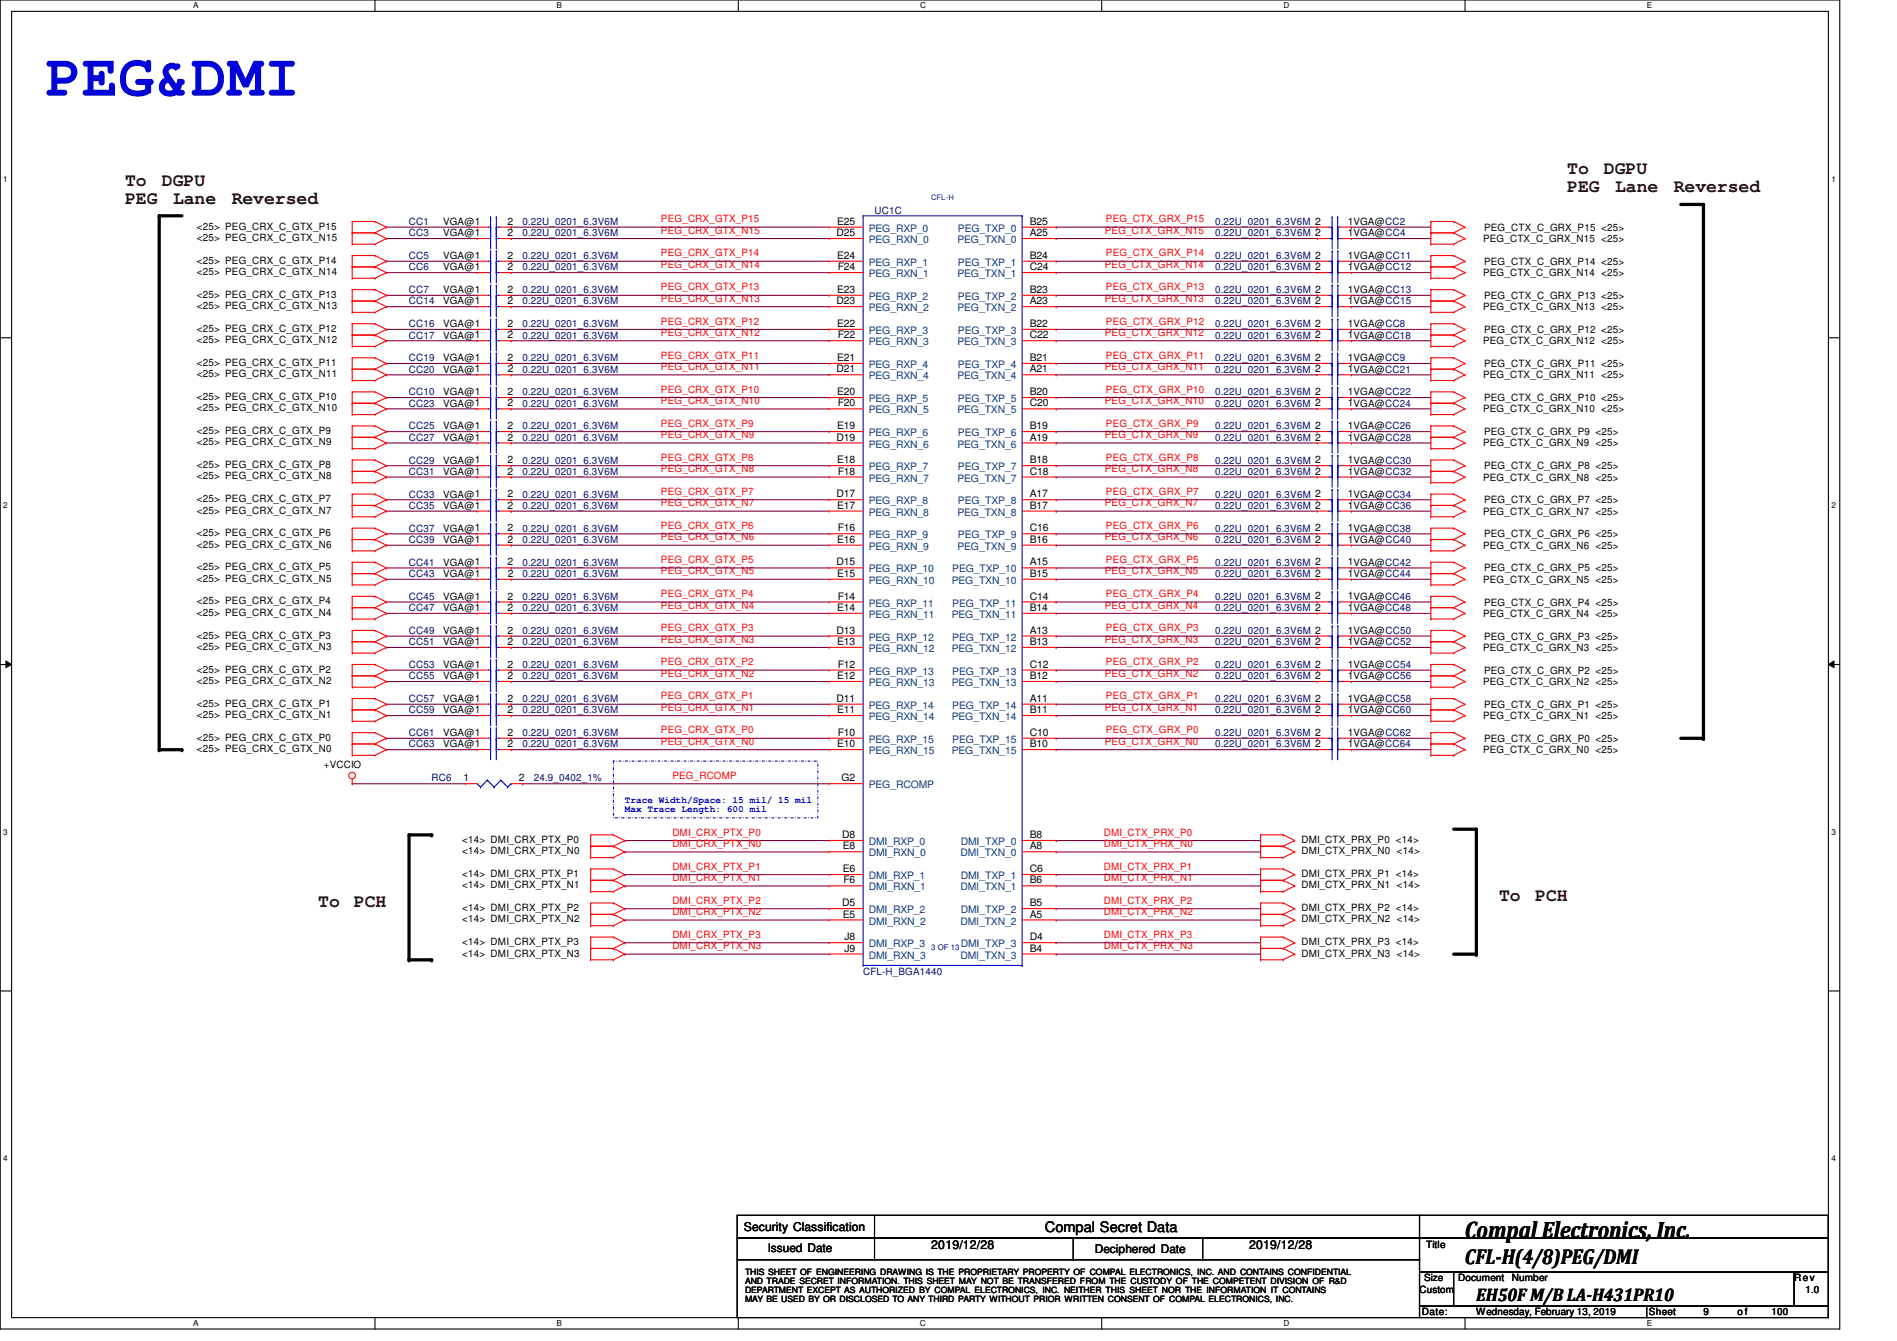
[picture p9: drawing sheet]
<svg xmlns="http://www.w3.org/2000/svg" width="297mm" height="210mm" viewBox="0 0 297 210" stroke-linecap="round" stroke-linejoin="round" font-family="sans-serif">
<defs><g id="words">
<text font-size="9.4" fill="#00f" x="7.2" y="15">PEG&amp;DMI</text>
<text font-size="3.7" x="229.4" y="193.8">Compal Electronics, Inc.</text>
<text font-size="3.3" x="229.4" y="197.9">CFL-H(4/8)PEG/DMI</text>
<g font-size="2.8" fill="#400000">
<text x="19.6" y="29">To</text>
<text x="25.4" y="29">DGPU</text>
<text x="245.4" y="27.3">To</text>
<text x="251.2" y="27.3">DGPU</text>
<text x="19.6" y="31.9">PEG</text>
<text x="27.1" y="31.9">Lane</text>
<text x="36.3" y="31.9">Reversed</text>
<text x="245.4" y="30.1">PEG</text>
<text x="252.9" y="30.1">Lane</text>
<text x="262.1" y="30.1">Reversed</text>
<text x="49.8" y="141.9">To</text>
<text x="55.4" y="141.9">PCH</text>
<text x="234.7" y="141.1">To</text>
<text x="240.4" y="141.1">PCH</text>
</g>
<text font-size="2.8" x="231.2" y="203.6">EH50F M/B LA-H431PR10</text>
<text font-size="2.3" x="163.6" y="192.9">Compal Secret Data</text>
<g font-size="1.9">
<text x="116.5" y="192.6">Security Classification</text>
<text x="120.2" y="196">Issued Date</text>
<text x="145.8" y="195.6">2019/12/28</text>
<text x="171.4" y="196.2">Deciphered Date</text>
<text x="195.6" y="195.6">2019/12/28</text>
</g>
<g font-size="1.6">
<text x="30.8" y="35.9">&lt;25&gt; PEG_CRX_C_GTX_P15</text>
<text x="69.4" y="35.2">VGA@1</text>
<text x="79.5" y="35.2">2</text>
<text x="131.1" y="35.2">E25</text>
<text x="161.3" y="35.2">B25</text>
<text x="211" y="35.2">1VGA@CC2</text>
<text x="30.8" y="37.7">&lt;25&gt; PEG_CRX_C_GTX_N15</text>
<text x="30.8" y="41.3">&lt;25&gt; PEG_CRX_C_GTX_P14</text>
<text x="69.4" y="40.6">VGA@1</text>
<text x="69.4" y="37">VGA@1</text>
<text x="79.5" y="40.5">2</text>
<text x="79.5" y="37">2</text>
<text x="131" y="37">D25</text>
<text x="131.1" y="40.5">E24</text>
<text x="161.3" y="40.5">B24</text>
<text x="161.3" y="37">A25</text>
<text x="211.1" y="40.5">1VGA@CC11</text>
<text x="211.1" y="37">1VGA@CC4</text>
<text x="232.2" y="37.9">PEG_CTX_C_GRX_N15 &lt;25&gt;</text>
<text x="232.4" y="36.1">PEG_CTX_C_GRX_P15 &lt;25&gt;</text>
<text x="232.4" y="41.4">PEG_CTX_C_GRX_P14 &lt;25&gt;</text>
<text x="30.8" y="43.1">&lt;25&gt; PEG_CRX_C_GTX_N14</text>
<text x="30.8" y="46.6">&lt;25&gt; PEG_CRX_C_GTX_P13</text>
<text x="69.4" y="47.7">VGA@1</text>
<text x="69.4" y="45.9">VGA@1</text>
<text x="69.4" y="42.3">VGA@1</text>
<text x="79.5" y="47.6">2</text>
<text x="79.5" y="45.8">2</text>
<text x="79.5" y="42.3">2</text>
<text x="131" y="47.6">D23</text>
<text x="131.1" y="45.8">E23</text>
<text x="131.2" y="42.3">F24</text>
<text x="161.3" y="47.6">A23</text>
<text x="161.3" y="45.8">B23</text>
<text x="161.3" y="42.3">C24</text>
<text x="211" y="47.6">1VGA@CC15</text>
<text x="211.1" y="45.8">1VGA@CC13</text>
<text x="211.1" y="42.3">1VGA@CC12</text>
<text x="232.2" y="43.2">PEG_CTX_C_GRX_N14 &lt;25&gt;</text>
<text x="232.4" y="46.8">PEG_CTX_C_GRX_P13 &lt;25&gt;</text>
<text x="30.8" y="48.4">&lt;25&gt; PEG_CRX_C_GTX_N13</text>
<text x="30.8" y="53.7">&lt;25&gt; PEG_CRX_C_GTX_N12</text>
<text x="30.8" y="51.9">&lt;25&gt; PEG_CRX_C_GTX_P12</text>
<text x="69.4" y="53">VGA@1</text>
<text x="69.4" y="51.2">VGA@1</text>
<text x="79.5" y="52.9">2</text>
<text x="79.5" y="51.2">2</text>
<text x="131.1" y="51.2">E22</text>
<text x="131.2" y="53">F22</text>
<text x="161.3" y="53">C22</text>
<text x="161.3" y="51.2">B22</text>
<text x="211" y="53">1VGA@CC18</text>
<text x="211" y="51.2">1VGA@CC8</text>
<text x="232.2" y="48.6">PEG_CTX_C_GRX_N13 &lt;25&gt;</text>
<text x="232.2" y="53.9">PEG_CTX_C_GRX_N12 &lt;25&gt;</text>
<text x="232.4" y="52.1">PEG_CTX_C_GRX_P12 &lt;25&gt;</text>
<text x="30.8" y="57.3">&lt;25&gt; PEG_CRX_C_GTX_P11</text>
<text x="30.8" y="59.1">&lt;25&gt; PEG_CRX_C_GTX_N11</text>
<text x="69.4" y="56.5">VGA@1</text>
<text x="69.4" y="58.3">VGA@1</text>
<text x="79.5" y="56.5">2</text>
<text x="79.5" y="58.3">2</text>
<text x="131" y="58.3">D21</text>
<text x="131.1" y="56.5">E21</text>
<text x="161.3" y="58.3">A21</text>
<text x="161.3" y="56.5">B21</text>
<text x="211" y="58.3">1VGA@CC21</text>
<text x="211" y="56.5">1VGA@CC9</text>
<text x="232.2" y="59.2">PEG_CTX_C_GRX_N11 &lt;25&gt;</text>
<text x="232.4" y="57.4">PEG_CTX_C_GRX_P11 &lt;25&gt;</text>
<text x="30.8" y="64.4">&lt;25&gt; PEG_CRX_C_GTX_N10</text>
<text x="30.8" y="62.6">&lt;25&gt; PEG_CRX_C_GTX_P10</text>
<text x="69.4" y="63.7">VGA@1</text>
<text x="69.4" y="61.9">VGA@1</text>
<text x="79.5" y="63.6">2</text>
<text x="79.5" y="61.8">2</text>
<text x="131.1" y="61.8">E20</text>
<text x="131.2" y="63.6">F20</text>
<text x="161.3" y="63.6">C20</text>
<text x="161.3" y="61.8">B20</text>
<text x="211" y="63.6">1VGA@CC24</text>
<text x="211" y="61.8">1VGA@CC22</text>
<text x="232.2" y="64.6">PEG_CTX_C_GRX_N10 &lt;25&gt;</text>
<text x="232.4" y="62.8">PEG_CTX_C_GRX_P10 &lt;25&gt;</text>
<text x="30.8" y="69.7">&lt;25&gt; PEG_CRX_C_GTX_N9</text>
<text x="30.8" y="67.9">&lt;25&gt; PEG_CRX_C_GTX_P9</text>
<text x="69.4" y="69">VGA@1</text>
<text x="69.4" y="67.2">VGA@1</text>
<text x="79.5" y="69">2</text>
<text x="79.5" y="67.2">2</text>
<text x="131" y="69">D19</text>
<text x="131.1" y="67.2">E19</text>
<text x="161.3" y="69">A19</text>
<text x="161.3" y="67.2">B19</text>
<text x="211" y="67.2">1VGA@CC26</text>
<text x="211.1" y="69">1VGA@CC28</text>
<text x="232.2" y="69.9">PEG_CTX_C_GRX_N9 &lt;25&gt;</text>
<text x="232.4" y="68.1">PEG_CTX_C_GRX_P9 &lt;25&gt;</text>
<text x="30.8" y="73.3">&lt;25&gt; PEG_CRX_C_GTX_P8</text>
<text x="30.8" y="75.1">&lt;25&gt; PEG_CRX_C_GTX_N8</text>
<text x="69.4" y="77.9">VGA@1</text>
<text x="69.4" y="74.3">VGA@1</text>
<text x="69.4" y="72.6">VGA@1</text>
<text x="79.5" y="77.8">2</text>
<text x="79.5" y="74.3">2</text>
<text x="79.5" y="72.5">2</text>
<text x="131" y="77.8">D17</text>
<text x="131.1" y="72.5">E18</text>
<text x="131.2" y="74.3">F18</text>
<text x="161.3" y="77.8">A17</text>
<text x="161.3" y="74.3">C18</text>
<text x="161.3" y="72.5">B18</text>
<text x="211" y="77.8">1VGA@CC34</text>
<text x="211.1" y="74.3">1VGA@CC32</text>
<text x="211.1" y="72.5">1VGA@CC30</text>
<text x="232.2" y="75.2">PEG_CTX_C_GRX_N8 &lt;25&gt;</text>
<text x="232.4" y="73.4">PEG_CTX_C_GRX_P8 &lt;25&gt;</text>
<text x="30.8" y="80.4">&lt;25&gt; PEG_CRX_C_GTX_N7</text>
<text x="30.8" y="78.6">&lt;25&gt; PEG_CRX_C_GTX_P7</text>
<text x="30.8" y="83.9">&lt;25&gt; PEG_CRX_C_GTX_P6</text>
<text x="69.4" y="83.2">VGA@1</text>
<text x="69.4" y="79.7">VGA@1</text>
<text x="79.5" y="83.2">2</text>
<text x="79.5" y="79.6">2</text>
<text x="131.1" y="79.6">E17</text>
<text x="131.2" y="83.2">F16</text>
<text x="161.3" y="83.2">C16</text>
<text x="161.3" y="79.6">B17</text>
<text x="211" y="83.2">1VGA@CC38</text>
<text x="211" y="79.6">1VGA@CC36</text>
<text x="232.2" y="80.6">PEG_CTX_C_GRX_N7 &lt;25&gt;</text>
<text x="232.4" y="78.8">PEG_CTX_C_GRX_P7 &lt;25&gt;</text>
<text x="30.8" y="85.7">&lt;25&gt; PEG_CRX_C_GTX_N6</text>
<text x="30.8" y="89.3">&lt;25&gt; PEG_CRX_C_GTX_P5</text>
<text x="69.4" y="88.5">VGA@1</text>
<text x="69.4" y="85">VGA@1</text>
<text x="79.5" y="88.5">2</text>
<text x="79.5" y="84.9">2</text>
<text x="131" y="88.5">D15</text>
<text x="131.1" y="85">E16</text>
<text x="161.3" y="88.5">A15</text>
<text x="161.3" y="85">B16</text>
<text x="211" y="88.5">1VGA@CC42</text>
<text x="211" y="85">1VGA@CC40</text>
<text x="232.2" y="85.9">PEG_CTX_C_GRX_N6 &lt;25&gt;</text>
<text x="232.4" y="84.1">PEG_CTX_C_GRX_P6 &lt;25&gt;</text>
<text x="232.4" y="89.4">PEG_CTX_C_GRX_P5 &lt;25&gt;</text>
<text x="30.8" y="91.1">&lt;25&gt; PEG_CRX_C_GTX_N5</text>
<text x="30.8" y="94.6">&lt;25&gt; PEG_CRX_C_GTX_P4</text>
<text x="69.4" y="95.7">VGA@1</text>
<text x="69.4" y="93.9">VGA@1</text>
<text x="69.4" y="90.3">VGA@1</text>
<text x="79.5" y="95.6">2</text>
<text x="79.5" y="93.8">2</text>
<text x="79.5" y="90.3">2</text>
<text x="131.1" y="95.6">E14</text>
<text x="131.1" y="90.3">E15</text>
<text x="131.2" y="93.8">F14</text>
<text x="161.3" y="95.6">B14</text>
<text x="161.3" y="93.8">C14</text>
<text x="161.3" y="90.3">B15</text>
<text x="211" y="95.6">1VGA@CC48</text>
<text x="211" y="93.8">1VGA@CC46</text>
<text x="211" y="90.3">1VGA@CC44</text>
<text x="232.2" y="91.2">PEG_CTX_C_GRX_N5 &lt;25&gt;</text>
<text x="232.4" y="94.8">PEG_CTX_C_GRX_P4 &lt;25&gt;</text>
<text x="30.8" y="96.4">&lt;25&gt; PEG_CRX_C_GTX_N4</text>
<text x="30.8" y="99.9">&lt;25&gt; PEG_CRX_C_GTX_P3</text>
<text x="30.8" y="101.7">&lt;25&gt; PEG_CRX_C_GTX_N3</text>
<text x="69.4" y="101">VGA@1</text>
<text x="69.4" y="99.2">VGA@1</text>
<text x="79.5" y="101">2</text>
<text x="79.5" y="99.2">2</text>
<text x="131" y="99.2">D13</text>
<text x="131.1" y="101">E13</text>
<text x="161.3" y="100.9">B13</text>
<text x="161.3" y="99.2">A13</text>
<text x="211.1" y="101">1VGA@CC52</text>
<text x="211.1" y="99.2">1VGA@CC50</text>
<text x="232.2" y="96.6">PEG_CTX_C_GRX_N4 &lt;25&gt;</text>
<text x="232.2" y="101.9">PEG_CTX_C_GRX_N3 &lt;25&gt;</text>
<text x="232.4" y="100.1">PEG_CTX_C_GRX_P3 &lt;25&gt;</text>
<text x="30.8" y="107.1">&lt;25&gt; PEG_CRX_C_GTX_N2</text>
<text x="30.8" y="105.3">&lt;25&gt; PEG_CRX_C_GTX_P2</text>
<text x="69.4" y="106.3">VGA@1</text>
<text x="69.4" y="104.6">VGA@1</text>
<text x="79.5" y="106.3">2</text>
<text x="79.5" y="104.5">2</text>
<text x="131.1" y="106.3">E12</text>
<text x="131.2" y="104.5">F12</text>
<text x="161.3" y="106.3">B12</text>
<text x="161.3" y="104.5">C12</text>
<text x="211" y="106.3">1VGA@CC56</text>
<text x="211.1" y="104.5">1VGA@CC54</text>
<text x="232.2" y="107.2">PEG_CTX_C_GRX_N2 &lt;25&gt;</text>
<text x="232.4" y="105.4">PEG_CTX_C_GRX_P2 &lt;25&gt;</text>
<text x="30.8" y="112.4">&lt;25&gt; PEG_CRX_C_GTX_N1</text>
<text x="30.8" y="110.6">&lt;25&gt; PEG_CRX_C_GTX_P1</text>
<text x="69.4" y="111.7">VGA@1</text>
<text x="69.4" y="109.9">VGA@1</text>
<text x="79.5" y="111.6">2</text>
<text x="79.5" y="109.8">2</text>
<text x="131" y="109.8">D11</text>
<text x="131.1" y="111.6">E11</text>
<text x="161.3" y="111.6">B11</text>
<text x="161.3" y="109.8">A11</text>
<text x="211" y="111.6">1VGA@CC60</text>
<text x="211" y="109.8">1VGA@CC58</text>
<text x="232.2" y="112.6">PEG_CTX_C_GRX_N1 &lt;25&gt;</text>
<text x="232.4" y="110.8">PEG_CTX_C_GRX_P1 &lt;25&gt;</text>
<text x="30.8" y="117.7">&lt;25&gt; PEG_CRX_C_GTX_N0</text>
<text x="30.8" y="115.9">&lt;25&gt; PEG_CRX_C_GTX_P0</text>
<text x="69.4" y="117">VGA@1</text>
<text x="69.4" y="115.2">VGA@1</text>
<text x="79.5" y="116.9">2</text>
<text x="79.5" y="115.2">2</text>
<text x="131.1" y="117">E10</text>
<text x="131.2" y="115.2">F10</text>
<text x="161.3" y="116.9">B10</text>
<text x="161.3" y="115.2">C10</text>
<text x="211" y="116.9">1VGA@CC64</text>
<text x="211" y="115.2">1VGA@CC62</text>
<text x="232.2" y="117.9">PEG_CTX_C_GRX_N0 &lt;25&gt;</text>
<text x="232.4" y="116.1">PEG_CTX_C_GRX_P0 &lt;25&gt;</text>
<text x="50.7" y="120.2">+VCCIO</text>
<text x="72.6" y="122.3">1</text>
<text x="81.3" y="122.3">2</text>
<text x="131.8" y="122.3">G2</text>
<text x="72.4" y="131.9">&lt;14&gt; DMI_CRX_PTX_P0</text>
<text x="131.9" y="131.2">D8</text>
<text x="161.3" y="131.2">B8</text>
<text x="203.8" y="131.9">DMI_CTX_PRX_P0 &lt;14&gt;</text>
<text x="72.4" y="137.3">&lt;14&gt; DMI_CRX_PTX_P1</text>
<text x="72.4" y="133.7">&lt;14&gt; DMI_CRX_PTX_N0</text>
<text x="132" y="136.5">E6</text>
<text x="132" y="133">E8</text>
<text x="161.3" y="136.5">C6</text>
<text x="161.3" y="132.9">A8</text>
<text x="203.8" y="133.7">DMI_CTX_PRX_N0 &lt;14&gt;</text>
<text x="203.8" y="137.3">DMI_CTX_PRX_P1 &lt;14&gt;</text>
<text x="72.4" y="142.6">&lt;14&gt; DMI_CRX_PTX_P2</text>
<text x="72.4" y="139.1">&lt;14&gt; DMI_CRX_PTX_N1</text>
<text x="131.9" y="141.8">D5</text>
<text x="132" y="143.6">E5</text>
<text x="132.1" y="138.3">F6</text>
<text x="161.3" y="143.6">A5</text>
<text x="161.3" y="141.8">B5</text>
<text x="161.3" y="138.3">B6</text>
<text x="203.8" y="142.6">DMI_CTX_PRX_P2 &lt;14&gt;</text>
<text x="203.8" y="139.1">DMI_CTX_PRX_N1 &lt;14&gt;</text>
<text x="72.4" y="147.9">&lt;14&gt; DMI_CRX_PTX_P3</text>
<text x="72.4" y="149.7">&lt;14&gt; DMI_CRX_PTX_N3</text>
<text x="72.4" y="144.4">&lt;14&gt; DMI_CRX_PTX_N2</text>
<text x="132.2" y="149">J9</text>
<text x="132.2" y="147.2">J8</text>
<text x="161.3" y="148.9">B4</text>
<text x="161.3" y="147.2">D4</text>
<text x="203.8" y="144.4">DMI_CTX_PRX_N2 &lt;14&gt;</text>
<text x="203.8" y="149.7">DMI_CTX_PRX_N3 &lt;14&gt;</text>
<text x="203.8" y="147.9">DMI_CTX_PRX_P3 &lt;14&gt;</text>
<text x="223.3" y="195.4">Title</text>
<text x="222.3" y="202.3">Custom</text>
<text x="223" y="200.6">Size</text>
<text x="228.3" y="200.6">Document</text>
<text x="236.7" y="200.6">Number</text>
<text x="280.9" y="200.6">Rev</text>
<text x="282.7" y="202.3">1.0</text>
<text x="222.6" y="205.9">Date:</text>
<text x="231.2" y="205.9">Wednesday, February 13, 2019</text>
<text x="258.2" y="205.9">Sheet</text>
<text x="266.7" y="205.9">9</text>
<text x="272.1" y="205.9">o f</text>
<text x="277.4" y="205.9">100</text>
</g>
<g font-size="1.6" fill="#000080">
<text x="64" y="35.2">CC1</text>
<text x="81.8" y="35.2">0.22U_0201_6.3V6M</text>
<text x="136.9" y="33.4">UC1C</text>
<text x="190.2" y="35.2">0.22U_0201_6.3V6M 2</text>
<text x="64" y="40.6">CC5</text>
<text x="64" y="37">CC3</text>
<text x="81.8" y="40.6">0.22U_0201_6.3V6M</text>
<text x="81.8" y="37">0.22U_0201_6.3V6M</text>
<text x="190.3" y="40.6">0.22U_0201_6.3V6M 2</text>
<text x="190.3" y="37">0.22U_0201_6.3V6M 2</text>
<text x="64" y="47.7">CC14</text>
<text x="64" y="45.9">CC7</text>
<text x="64" y="42.3">CC6</text>
<text x="81.8" y="47.7">0.22U_0201_6.3V6M</text>
<text x="81.8" y="45.9">0.22U_0201_6.3V6M</text>
<text x="81.8" y="42.3">0.22U_0201_6.3V6M</text>
<text x="190.3" y="47.7">0.22U_0201_6.3V6M 2</text>
<text x="190.3" y="45.9">0.22U_0201_6.3V6M 2</text>
<text x="190.3" y="42.3">0.22U_0201_6.3V6M 2</text>
<text x="64" y="53">CC17</text>
<text x="64" y="51.2">CC16</text>
<text x="81.8" y="53">0.22U_0201_6.3V6M</text>
<text x="81.8" y="51.2">0.22U_0201_6.3V6M</text>
<text x="190.3" y="53">0.22U_0201_6.3V6M 2</text>
<text x="190.3" y="51.2">0.22U_0201_6.3V6M 2</text>
<text x="64" y="56.5">CC19</text>
<text x="64" y="58.3">CC20</text>
<text x="81.8" y="56.5">0.22U_0201_6.3V6M</text>
<text x="81.8" y="58.3">0.22U_0201_6.3V6M</text>
<text x="190.3" y="58.3">0.22U_0201_6.3V6M 2</text>
<text x="190.3" y="56.5">0.22U_0201_6.3V6M 2</text>
<text x="64" y="63.7">CC23</text>
<text x="64" y="61.9">CC10</text>
<text x="81.8" y="63.7">0.22U_0201_6.3V6M</text>
<text x="81.8" y="61.9">0.22U_0201_6.3V6M</text>
<text x="190.3" y="63.7">0.22U_0201_6.3V6M 2</text>
<text x="190.3" y="61.9">0.22U_0201_6.3V6M 2</text>
<text x="64" y="69">CC27</text>
<text x="64" y="67.2">CC25</text>
<text x="81.8" y="69">0.22U_0201_6.3V6M</text>
<text x="81.8" y="67.2">0.22U_0201_6.3V6M</text>
<text x="190.2" y="67.2">0.22U_0201_6.3V6M 2</text>
<text x="190.3" y="69">0.22U_0201_6.3V6M 2</text>
<text x="64" y="77.9">CC33</text>
<text x="64" y="74.3">CC31</text>
<text x="64" y="72.6">CC29</text>
<text x="81.8" y="77.9">0.22U_0201_6.3V6M</text>
<text x="81.8" y="74.3">0.22U_0201_6.3V6M</text>
<text x="81.8" y="72.6">0.22U_0201_6.3V6M</text>
<text x="190.3" y="77.9">0.22U_0201_6.3V6M 2</text>
<text x="190.3" y="74.3">0.22U_0201_6.3V6M 2</text>
<text x="190.3" y="72.6">0.22U_0201_6.3V6M 2</text>
<text x="64" y="83.2">CC37</text>
<text x="64" y="79.7">CC35</text>
<text x="81.8" y="83.2">0.22U_0201_6.3V6M</text>
<text x="81.8" y="79.7">0.22U_0201_6.3V6M</text>
<text x="190.3" y="83.2">0.22U_0201_6.3V6M 2</text>
<text x="190.3" y="79.7">0.22U_0201_6.3V6M 2</text>
<text x="64" y="88.5">CC41</text>
<text x="64" y="85">CC39</text>
<text x="81.8" y="88.5">0.22U_0201_6.3V6M</text>
<text x="81.8" y="85">0.22U_0201_6.3V6M</text>
<text x="190.3" y="88.5">0.22U_0201_6.3V6M 2</text>
<text x="190.3" y="85">0.22U_0201_6.3V6M 2</text>
<text x="64" y="95.7">CC47</text>
<text x="64" y="93.9">CC45</text>
<text x="64" y="90.3">CC43</text>
<text x="81.8" y="95.7">0.22U_0201_6.3V6M</text>
<text x="81.8" y="93.9">0.22U_0201_6.3V6M</text>
<text x="81.8" y="90.3">0.22U_0201_6.3V6M</text>
<text x="190.2" y="95.7">0.22U_0201_6.3V6M 2</text>
<text x="190.3" y="93.9">0.22U_0201_6.3V6M 2</text>
<text x="190.3" y="90.3">0.22U_0201_6.3V6M 2</text>
<text x="64" y="101">CC51</text>
<text x="64" y="99.2">CC49</text>
<text x="81.8" y="101">0.22U_0201_6.3V6M</text>
<text x="81.8" y="99.2">0.22U_0201_6.3V6M</text>
<text x="190.3" y="101">0.22U_0201_6.3V6M 2</text>
<text x="190.3" y="99.2">0.22U_0201_6.3V6M 2</text>
<text x="64" y="106.3">CC55</text>
<text x="64" y="104.6">CC53</text>
<text x="81.8" y="106.3">0.22U_0201_6.3V6M</text>
<text x="81.8" y="104.6">0.22U_0201_6.3V6M</text>
<text x="190.3" y="106.3">0.22U_0201_6.3V6M 2</text>
<text x="190.3" y="104.6">0.22U_0201_6.3V6M 2</text>
<text x="64" y="111.7">CC59</text>
<text x="64" y="109.9">CC57</text>
<text x="81.8" y="111.7">0.22U_0201_6.3V6M</text>
<text x="81.8" y="109.9">0.22U_0201_6.3V6M</text>
<text x="190.3" y="111.7">0.22U_0201_6.3V6M 2</text>
<text x="190.3" y="109.9">0.22U_0201_6.3V6M 2</text>
<text x="64" y="117">CC63</text>
<text x="64" y="115.2">CC61</text>
<text x="81.8" y="117">0.22U_0201_6.3V6M</text>
<text x="81.8" y="115.2">0.22U_0201_6.3V6M</text>
<text x="190.3" y="117">0.22U_0201_6.3V6M 2</text>
<text x="190.3" y="115.2">0.22U_0201_6.3V6M 2</text>
<text x="67.6" y="122.3">RC6</text>
<text x="83.6" y="122.3">24.9_0402_1%</text>
<text x="135.2" y="152.6">CFL-H_BGA1440</text>
</g>
<g font-size="1.6" fill="#f00">
<text x="103.5" y="34.8">PEG_CRX_GTX_P15</text>
<text x="173.2" y="34.8">PEG_CTX_GRX_P15</text>
<text x="103.5" y="36.6">PEG_CRX_GTX_N15</text>
<text x="103.5" y="40.1">PEG_CRX_GTX_P14</text>
<text x="103.5" y="41.9">PEG_CRX_GTX_N14</text>
<text x="173" y="36.6">PEG_CTX_GRX_N15</text>
<text x="173" y="41.9">PEG_CTX_GRX_N14</text>
<text x="173.2" y="40.1">PEG_CTX_GRX_P14</text>
<text x="103.5" y="45.5">PEG_CRX_GTX_P13</text>
<text x="103.5" y="47.2">PEG_CRX_GTX_N13</text>
<text x="173" y="47.2">PEG_CTX_GRX_N13</text>
<text x="173.2" y="45.5">PEG_CTX_GRX_P13</text>
<text x="103.5" y="50.8">PEG_CRX_GTX_P12</text>
<text x="103.5" y="52.6">PEG_CRX_GTX_N12</text>
<text x="173" y="52.6">PEG_CTX_GRX_N12</text>
<text x="173.2" y="50.8">PEG_CTX_GRX_P12</text>
<text x="103.5" y="56.1">PEG_CRX_GTX_P11</text>
<text x="103.5" y="57.9">PEG_CRX_GTX_N11</text>
<text x="173" y="57.9">PEG_CTX_GRX_N11</text>
<text x="173.2" y="56.1">PEG_CTX_GRX_P11</text>
<text x="103.5" y="61.5">PEG_CRX_GTX_P10</text>
<text x="103.5" y="63.2">PEG_CRX_GTX_N10</text>
<text x="173" y="63.2">PEG_CTX_GRX_N10</text>
<text x="173.2" y="61.5">PEG_CTX_GRX_P10</text>
<text x="103.5" y="66.8">PEG_CRX_GTX_P9</text>
<text x="103.5" y="68.6">PEG_CRX_GTX_N9</text>
<text x="173" y="68.6">PEG_CTX_GRX_N9</text>
<text x="173.2" y="66.8">PEG_CTX_GRX_P9</text>
<text x="103.5" y="72.1">PEG_CRX_GTX_P8</text>
<text x="103.5" y="73.9">PEG_CRX_GTX_N8</text>
<text x="103.5" y="77.5">PEG_CRX_GTX_P7</text>
<text x="173" y="73.9">PEG_CTX_GRX_N8</text>
<text x="173.2" y="72.1">PEG_CTX_GRX_P8</text>
<text x="173.2" y="77.5">PEG_CTX_GRX_P7</text>
<text x="103.5" y="79.2">PEG_CRX_GTX_N7</text>
<text x="103.5" y="82.8">PEG_CRX_GTX_P6</text>
<text x="173" y="79.2">PEG_CTX_GRX_N7</text>
<text x="173.2" y="82.8">PEG_CTX_GRX_P6</text>
<text x="103.5" y="84.6">PEG_CRX_GTX_N6</text>
<text x="103.5" y="88.1">PEG_CRX_GTX_P5</text>
<text x="103.5" y="89.9">PEG_CRX_GTX_N5</text>
<text x="173" y="84.6">PEG_CTX_GRX_N6</text>
<text x="173" y="89.9">PEG_CTX_GRX_N5</text>
<text x="173.2" y="88.1">PEG_CTX_GRX_P5</text>
<text x="103.5" y="93.5">PEG_CRX_GTX_P4</text>
<text x="103.5" y="95.2">PEG_CRX_GTX_N4</text>
<text x="173" y="95.2">PEG_CTX_GRX_N4</text>
<text x="173.2" y="93.5">PEG_CTX_GRX_P4</text>
<text x="103.5" y="100.6">PEG_CRX_GTX_N3</text>
<text x="103.5" y="98.8">PEG_CRX_GTX_P3</text>
<text x="173" y="100.6">PEG_CTX_GRX_N3</text>
<text x="173.2" y="98.8">PEG_CTX_GRX_P3</text>
<text x="103.5" y="105.9">PEG_CRX_GTX_N2</text>
<text x="103.5" y="104.1">PEG_CRX_GTX_P2</text>
<text x="173" y="105.9">PEG_CTX_GRX_N2</text>
<text x="173.2" y="104.1">PEG_CTX_GRX_P2</text>
<text x="103.5" y="109.5">PEG_CRX_GTX_P1</text>
<text x="103.5" y="111.3">PEG_CRX_GTX_N1</text>
<text x="173" y="111.2">PEG_CTX_GRX_N1</text>
<text x="173.2" y="109.5">PEG_CTX_GRX_P1</text>
<text x="103.5" y="116.6">PEG_CRX_GTX_N0</text>
<text x="103.5" y="114.8">PEG_CRX_GTX_P0</text>
<text x="173" y="116.6">PEG_CTX_GRX_N0</text>
<text x="173.2" y="114.8">PEG_CTX_GRX_P0</text>
<text x="105.3" y="121.9">PEG_RCOMP</text>
<text x="105.3" y="130.8">DMI_CRX_PTX_P0</text>
<text x="172.8" y="130.8">DMI_CTX_PRX_P0</text>
<text x="105.3" y="136.1">DMI_CRX_PTX_P1</text>
<text x="105.3" y="137.9">DMI_CRX_PTX_N1</text>
<text x="105.3" y="132.6">DMI_CRX_PTX_N0</text>
<text x="172.8" y="136.1">DMI_CTX_PRX_P1</text>
<text x="172.8" y="137.9">DMI_CTX_PRX_N1</text>
<text x="172.8" y="132.6">DMI_CTX_PRX_N0</text>
<text x="105.3" y="143.3">DMI_CRX_PTX_N2</text>
<text x="105.3" y="141.5">DMI_CRX_PTX_P2</text>
<text x="172.8" y="143.3">DMI_CTX_PRX_N2</text>
<text x="172.8" y="141.5">DMI_CTX_PRX_P2</text>
<text x="105.3" y="146.8">DMI_CRX_PTX_P3</text>
<text x="105.3" y="148.6">DMI_CRX_PTX_N3</text>
<text x="172.8" y="146.8">DMI_CTX_PRX_P3</text>
<text x="172.8" y="148.6">DMI_CTX_PRX_N3</text>
</g>
<g font-size="1.6" fill="#004080">
<text x="136" y="41.6">PEG_RXP_1</text>
<text x="136" y="38.1">PEG_RXN_0</text>
<text x="136" y="36.3">PEG_RXP_0</text>
<text x="149.9" y="38.1">PEG_TXN_0</text>
<text x="150" y="41.6">PEG_TXP_1</text>
<text x="150" y="36.3">PEG_TXP_0</text>
<text x="136" y="46.9">PEG_RXP_2</text>
<text x="136" y="43.4">PEG_RXN_1</text>
<text x="149.9" y="43.4">PEG_TXN_1</text>
<text x="150" y="46.9">PEG_TXP_2</text>
<text x="136" y="52.3">PEG_RXP_3</text>
<text x="136" y="48.7">PEG_RXN_2</text>
<text x="149.9" y="48.7">PEG_TXN_2</text>
<text x="150" y="52.3">PEG_TXP_3</text>
<text x="136" y="59.4">PEG_RXN_4</text>
<text x="136" y="57.6">PEG_RXP_4</text>
<text x="136" y="54.1">PEG_RXN_3</text>
<text x="149.9" y="59.4">PEG_TXN_4</text>
<text x="149.9" y="54.1">PEG_TXN_3</text>
<text x="150" y="57.6">PEG_TXP_4</text>
<text x="136" y="64.7">PEG_RXN_5</text>
<text x="136" y="62.9">PEG_RXP_5</text>
<text x="149.9" y="64.7">PEG_TXN_5</text>
<text x="150" y="62.9">PEG_TXP_5</text>
<text x="136" y="70.1">PEG_RXN_6</text>
<text x="136" y="68.3">PEG_RXP_6</text>
<text x="149.9" y="70.1">PEG_TXN_6</text>
<text x="150" y="68.3">PEG_TXP_6</text>
<text x="136" y="75.4">PEG_RXN_7</text>
<text x="136" y="73.6">PEG_RXP_7</text>
<text x="149.9" y="75.4">PEG_TXN_7</text>
<text x="150" y="73.6">PEG_TXP_7</text>
<text x="136" y="80.7">PEG_RXN_8</text>
<text x="136" y="78.9">PEG_RXP_8</text>
<text x="149.9" y="80.7">PEG_TXN_8</text>
<text x="150" y="78.9">PEG_TXP_8</text>
<text x="136" y="89.6">PEG_RXP_10</text>
<text x="136" y="86.1">PEG_RXN_9</text>
<text x="136" y="84.3">PEG_RXP_9</text>
<text x="149.1" y="89.6">PEG_TXP_10</text>
<text x="149.9" y="86.1">PEG_TXN_9</text>
<text x="150" y="84.3">PEG_TXP_9</text>
<text x="136" y="94.9">PEG_RXP_11</text>
<text x="136" y="91.4">PEG_RXN_10</text>
<text x="149" y="91.4">PEG_TXN_10</text>
<text x="149.1" y="94.9">PEG_TXP_11</text>
<text x="136" y="100.3">PEG_RXP_12</text>
<text x="136" y="96.7">PEG_RXN_11</text>
<text x="149" y="96.7">PEG_TXN_11</text>
<text x="149.1" y="100.3">PEG_TXP_12</text>
<text x="136" y="107.4">PEG_RXN_13</text>
<text x="136" y="105.6">PEG_RXP_13</text>
<text x="136" y="102.1">PEG_RXN_12</text>
<text x="149" y="107.4">PEG_TXN_13</text>
<text x="149" y="102.1">PEG_TXN_12</text>
<text x="149.1" y="105.6">PEG_TXP_13</text>
<text x="136" y="112.7">PEG_RXN_14</text>
<text x="136" y="110.9">PEG_RXP_14</text>
<text x="149" y="112.7">PEG_TXN_14</text>
<text x="149.1" y="110.9">PEG_TXP_14</text>
<text x="136" y="118.1">PEG_RXN_15</text>
<text x="136" y="116.3">PEG_RXP_15</text>
<text x="149" y="118">PEG_TXN_15</text>
<text x="149.1" y="116.3">PEG_TXP_15</text>
<text x="136" y="123.4">PEG_RCOMP</text>
<text x="136" y="137.6">DMI_RXP_1</text>
<text x="136" y="134.1">DMI_RXN_0</text>
<text x="136" y="132.3">DMI_RXP_0</text>
<text x="150.4" y="134">DMI_TXN_0</text>
<text x="150.5" y="137.6">DMI_TXP_1</text>
<text x="150.5" y="132.3">DMI_TXP_0</text>
<text x="136" y="142.9">DMI_RXP_2</text>
<text x="136" y="139.4">DMI_RXN_1</text>
<text x="150.4" y="139.4">DMI_TXN_1</text>
<text x="150.5" y="142.9">DMI_TXP_2</text>
<text x="136" y="148.3">DMI_RXP_3</text>
<text x="136" y="144.7">DMI_RXN_2</text>
<text x="150.4" y="144.7">DMI_TXN_2</text>
<text x="150.5" y="148.3">DMI_TXP_3</text>
<text x="136" y="150.1">DMI_RXN_3</text>
<text x="150.4" y="150">DMI_TXN_3</text>
</g>
<g font-size="1.5" fill="#00f">
<text x="97.8" y="125.7">Trace Width/Space: 15 mil/ 15 mil</text>
<text x="97.8" y="127.2">Max Trace Length: 600 mil</text>
</g>
<g font-size="1.4">
<text x="116.7" y="199.6">THIS SHEET OF ENGINEERING DRAWING IS THE PROPRIETARY PROPERTY OF COMPAL ELECTRONICS, INC. AND CONTAINS CONFIDENTIAL</text>
<text x="116.7" y="201">AND TRADE SECRET INFORMATION. THIS SHEET MAY NOT BE TRANSFERED FROM THE CUSTODY OF THE COMPETENT DIVISION OF R&amp;D</text>
<text x="116.7" y="202.4">DEPARTMENT EXCEPT AS AUTHORIZED BY COMPAL ELECTRONICS, INC. NEITHER THIS SHEET NOR THE INFORMATION IT CONTAINS</text>
<text x="116.7" y="203.8">MAY BE USED BY OR DISCLOSED TO ANY THIRD PARTY WITHOUT PRIOR WRITTEN CONSENT OF COMPAL ELECTRONICS, INC.</text>
</g>
<g font-size="1.3">
<text x="30.3" y="1.3">A</text>
<text x="87.2" y="1.3">B</text>
<text x="144.1" y="1.3">C</text>
<text x="201" y="1.3">D</text>
<text x="257.8" y="1.3">E</text>
<text x=".5" y="28.4">1</text>
<text x="286.8" y="28.4">1</text>
<text x=".5" y="79.5">2</text>
<text x="286.8" y="79.5">2</text>
<text x=".5" y="130.7">3</text>
<text x="286.8" y="130.7">3</text>
<text x=".5" y="181.8">4</text>
<text x="286.8" y="181.8">4</text>
<text x="30.3" y="207.6">A</text>
<text x="87.2" y="207.6">B</text>
<text x="144.1" y="207.6">C</text>
<text x="201" y="207.6">D</text>
<text x="257.8" y="207.6">E</text>
</g>
<g font-size="1.2" fill="#00f">
<text x="145.8" y="31.3">CFL-H</text>
<text x="145.8" y="148.7">3 OF 13</text>
</g>
</g></defs>
<path d="M0 0h288.1v208h-288.1zM1.8 1.8h284.5v204.4h-284.5z" fill="none" stroke="#000" stroke-width=".17"/>
<g fill="#fff">
<path d="M30.3 .2h.8v1.4h-.8z"/>
<path d="M30.3 206.4h.8v1.4h-.8z"/>
</g>
<path d="M58.7 0v1.8M58.7 206.2v1.8" fill="none" stroke="#000" stroke-width=".17"/>
<g fill="#fff">
<path d="M87.2 .2h.8v1.4h-.8z"/>
<path d="M87.2 206.4h.8v1.4h-.8z"/>
</g>
<path d="M115.6 0v1.8M115.6 206.2v1.8" fill="none" stroke="#000" stroke-width=".17"/>
<g fill="#fff">
<path d="M144.1 .2h.8v1.4h-.8z"/>
<path d="M144.1 206.4h.8v1.4h-.8z"/>
</g>
<path d="M172.5 0v1.8M172.5 206.2v1.8" fill="none" stroke="#000" stroke-width=".17"/>
<g fill="#fff">
<path d="M201 .2h.8v1.4h-.8z"/>
<path d="M201 206.4h.8v1.4h-.8z"/>
</g>
<path d="M229.4 0v1.8M229.4 206.2v1.8" fill="none" stroke="#000" stroke-width=".17"/>
<g fill="#fff">
<path d="M257.8 .2h.9v1.4h-.9z"/>
<path d="M257.8 206.4h.9v1.4h-.9z"/>
<path d="M.5 27.3h.7v1.4h-.7z"/>
<path d="M286.8 27.3h.6v1.4h-.6z"/>
<path d="M.5 78.4h.7v1.4h-.7z"/>
<path d="M286.8 78.4h.6v1.4h-.6z"/>
</g>
<path d="M0 52.9h1.8M286.3 52.9h1.8" fill="none" stroke="#000" stroke-width=".17"/>
<g fill="#fff">
<path d="M.5 129.5h.7v1.4h-.7z"/>
<path d="M286.8 129.5h.6v1.4h-.6z"/>
</g>
<path d="M0 104h1.8M286.3 104h1.8" fill="none" stroke="#000" stroke-width=".17"/>
<path d="M.9 103.5l.9 .5-.9 .5zM286.3 104l.9-.5v1z" fill="#000"/>
<path d="M.9 103.5l.9 .5-.9 .5zM286.3 104l.9-.5v1z" fill="none" stroke="#000" stroke-width=".16"/>
<g fill="#fff">
<path d="M.5 180.6h.7v1.4h-.7z"/>
<path d="M286.8 180.6h.6v1.4h-.6z"/>
</g>
<g fill="none" stroke="#000" stroke-width=".17">
<path d="M0 155.1h1.8M286.3 155.1h1.8M115.4 197.2h106.9v9h-106.9zM115.4 190.2h106.9v3.6h-106.9zM115.4 193.8h106.9v3.4h-106.9zM136.9 190.2v7M136.9 197.2h.1M136.9 193.8h.1M168 193.8v3.4M168 197.2h.1M188.3 193.8v3.4M188.3 197.2h.1"/>
<path d="M222.3 190.2h64v3.6h-64zM222.3 193.8h64v5.3h-64zM222.3 199.1h5.3v5.4h-5.3zM227.6 199.1h53.3v5.4h-53.3zM280.9 199.1h5.4v5.4h-5.4zM222.3 204.5h35.5v1.7h-35.5zM257.8 204.5h28.5v1.7h-28.5z"/>
</g>
<path d="M96.1 119.1h32v8.9h-32z" fill="none" stroke="#00f" stroke-width=".17" stroke-dasharray=".3 .3 0 .3"/>
<path d="M28.5 33.8h-3.6v83.5h3.6M263.2 32h3.5v83.6h-3.5M67.6 130.7h-3.6v19.5h3.6M227.6 129.8h3.6v19.6h-3.6" fill="none" stroke="#000" stroke-width=".51"/>
<g fill="#000">
<circle cx="24.9" cy="33.8" r=".25"/>
<circle cx="266.7" cy="32" r=".25"/>
<circle cx="24.9" cy="117.3" r=".25"/>
<circle cx="28.5" cy="117.3" r=".25"/>
<circle cx="266.7" cy="115.6" r=".25"/>
<circle cx="67.6" cy="130.7" r=".25"/>
<circle cx="231.2" cy="129.8" r=".25"/>
<circle cx="64" cy="150.2" r=".25"/>
<circle cx="67.6" cy="150.2" r=".25"/>
<circle cx="231.2" cy="149.4" r=".25"/>
</g>
<g fill="none" stroke="#800040" stroke-width=".17">
<path d="M60.5 35.6h.1M60.5 35.6h14.2M60.5 37.3h.1M60.5 37.3h14.2M80 35.6h.1M80 35.6h49.8M80 37.3h.1M80 37.3h49.8M165.4 35.6h.1M165.4 35.6h40.9M165.4 37.3h.1M165.4 37.3h40.9"/>
<path d="M211.6 35.6h.1M211.6 37.3h.1M211.6 37.3h12.5M211.6 35.6h12.5M60.5 56.9h.1M60.5 58.7h.1M60.5 51.6h.1M60.5 53.3h.1M60.5 46.2h.1M60.5 48h.1M60.5 40.9h.1M60.5 42.7h.1"/>
<path d="M60.5 58.7h14.2M60.5 56.9h14.2M60.5 53.3h14.2M60.5 51.6h14.2M60.5 48h14.2M60.5 46.2h14.2M60.5 42.7h14.2M60.5 40.9h14.2M80 40.9h.1M80 40.9h49.8M80 42.7h.1M80 42.7h49.8"/>
<path d="M80 46.2h.1M80 46.2h49.8M80 48h.1M80 48h49.8M80 51.6h.1M80 51.6h49.8M80 53.3h.1M80 53.3h49.8M80 56.9h.1M80 56.9h49.8M80 58.7h.1M80 58.7h49.8"/>
<path d="M165.4 40.9h.1M165.4 40.9h40.9M165.4 42.7h.1M165.4 42.7h40.9M165.4 46.2h.1M165.4 46.2h40.9M165.4 48h.1M165.4 48h40.9M165.4 51.6h.1M165.4 51.6h40.9M165.4 53.3h.1M165.4 53.3h40.9"/>
<path d="M165.4 56.9h.1M165.4 56.9h40.9M165.4 58.7h.1M165.4 58.7h40.9M211.6 56.9h.1M211.6 58.7h.1M211.6 51.6h.1M211.6 53.3h.1M211.6 46.2h.1M211.6 48h.1M211.6 40.9h.1M211.6 42.7h.1"/>
<path d="M211.6 58.7h12.5M211.6 56.9h12.5M211.6 53.3h12.5M211.6 51.6h12.5M211.6 48h12.5M211.6 46.2h12.5M211.6 42.7h12.5M211.6 40.9h12.5M60.5 78.2h.1M60.5 72.9h.1M60.5 74.7h.1M60.5 67.6h.1"/>
<path d="M60.5 69.3h.1M60.5 62.2h.1M60.5 64h.1M60.5 78.2h14.2M60.5 74.7h14.2M60.5 72.9h14.2M60.5 69.3h14.2M60.5 67.6h14.2M60.5 64h14.2M60.5 62.2h14.2M80 62.2h.1M80 62.2h49.8"/>
<path d="M80 64h.1M80 64h49.8M80 67.6h.1M80 67.6h49.8M80 69.3h.1M80 69.3h49.8M80 72.9h.1M80 72.9h49.8M80 74.7h.1M80 74.7h49.8M80 78.2h.1M80 78.2h49.8"/>
<path d="M165.4 62.2h.1M165.4 62.2h40.9M165.4 64h.1M165.4 64h40.9M165.4 67.6h.1M165.4 67.6h40.9M165.4 69.3h.1M165.4 69.3h40.9M165.4 72.9h.1M165.4 72.9h40.9M165.4 74.7h.1M165.4 74.7h40.9"/>
<path d="M165.4 78.2h.1M165.4 78.2h40.9M211.6 72.9h.1M211.6 74.7h.1M211.6 67.6h.1M211.6 69.3h.1M211.6 62.2h.1M211.6 64h.1M211.6 74.7h12.5M211.6 72.9h12.5M211.6 69.3h12.5M211.6 67.6h12.5"/>
<path d="M211.6 64h12.5M211.6 62.2h12.5M211.6 78.2h.1M211.6 78.2h12.5M60.5 99.6h.1M60.5 94.2h.1M60.5 96h.1M60.5 90.7h.1M60.5 88.9h.1M60.5 83.6h.1M60.5 85.3h.1M60.5 80h.1"/>
<path d="M60.5 99.6h14.2M60.5 96h14.2M60.5 94.2h14.2M60.5 90.7h14.2M60.5 88.9h14.2M60.5 85.3h14.2M60.5 83.6h14.2M60.5 80h14.2M80 80h.1M80 80h49.8M80 83.6h.1M80 83.6h49.8"/>
<path d="M80 85.3h.1M80 85.3h49.8M80 88.9h.1M80 88.9h49.8M80 90.7h.1M80 90.7h49.8M80 94.2h.1M80 94.2h49.8M80 96h.1M80 96h49.8M80 99.6h.1M80 99.6h49.8"/>
<path d="M165.4 80h.1M165.4 80h40.9M165.4 83.6h.1M165.4 83.6h40.9M165.4 85.3h.1M165.4 85.3h40.9M165.4 88.9h.1M165.4 88.9h40.9M165.4 90.7h.1M165.4 90.7h40.9M165.4 94.2h.1M165.4 94.2h40.9"/>
<path d="M165.4 96h.1M165.4 96h40.9M165.4 99.6h.1M165.4 99.6h40.9M211.6 96h.1M211.6 94.2h.1M211.6 99.6h.1M211.6 99.6h12.5M211.6 96h12.5M211.6 94.2h12.5M211.6 90.7h.1M211.6 88.9h.1"/>
<path d="M211.6 83.6h.1M211.6 85.3h.1M211.6 80h.1M211.6 90.7h12.5M211.6 88.9h12.5M211.6 85.3h12.5M211.6 83.6h12.5M211.6 80h12.5M60.5 115.6h.1M60.5 117.3h.1M60.5 110.2h.1M60.5 112h.1"/>
<path d="M60.5 104.9h.1M60.5 106.7h.1M60.5 101.3h.1M60.5 112h14.2M60.5 110.2h14.2M60.5 104.9h14.2M60.5 106.7h14.2M60.5 101.3h14.2M60.5 115.6h14.2M60.5 117.3h14.2M80 117.3h.1M80 117.3h49.8"/>
<path d="M80 115.6h.1M80 115.6h49.8M80 101.3h.1M80 101.3h49.8M80 106.7h.1M80 106.7h49.8M80 104.9h.1M80 104.9h49.8M80 110.2h.1M80 110.2h49.8M80 112h.1M80 112h49.8"/>
<path d="M165.4 115.6h.1M165.4 115.6h40.9M165.4 117.3h.1M165.4 117.3h40.9M165.4 101.3h.1M165.4 101.3h40.9M165.4 104.9h.1M165.4 104.9h40.9M165.4 106.7h.1M165.4 106.7h40.9M165.4 110.2h.1M165.4 110.2h40.9"/>
<path d="M165.4 112h.1M165.4 112h40.9M211.6 101.3h.1M211.6 104.9h.1M211.6 106.7h.1M211.6 104.9h12.5M211.6 106.7h12.5M211.6 101.3h12.5M211.6 117.3h.1M211.6 115.6h.1M211.6 112h.1M211.6 110.2h.1"/>
<path d="M211.6 112h12.5M211.6 110.2h12.5M211.6 115.6h12.5M211.6 117.3h12.5M55.2 122.7h.1M55.2 122.7h17.7M81.8 122.7h.1M81.8 122.7h48M97.8 136.9h.1M97.8 136.9h32M97.8 138.7h.1M97.8 138.7h32"/>
<path d="M97.8 133.3h.1M97.8 133.3h32M97.8 131.6h.1M97.8 131.6h32M165.4 136.9h.1M165.4 136.9h32M165.4 138.7h.1M165.4 138.7h32M165.4 133.3h.1M165.4 133.3h32M165.4 131.6h.1M165.4 131.6h32"/>
<path d="M97.8 147.6h.1M97.8 147.6h32M97.8 149.4h.1M97.8 149.4h32M97.8 144h.1M97.8 144h32M97.8 142.2h.1M97.8 142.2h32M165.4 147.6h.1M165.4 147.6h32M165.4 149.3h.1M165.4 149.3h32"/>
<path d="M165.4 144h.1M165.4 144h32M165.4 142.2h.1M165.4 142.2h32"/>
</g>
<g fill="none" stroke="#f00" stroke-width=".17">
<path d="M55.2 38.2h.1M55.2 36.4h3.5M55.2 38.2h3.5M55.2 36.4h.1M55.2 34.7h.1M55.2 34.7v3.5M55.2 34.7h3.5M58.7 38.2h.1M58.7 36.4l1.8 .9M58.7 34.7h.1M58.7 36.4h.1M58.7 34.7l1.8 .9"/>
<path d="M60.5 37.3h.1M60.5 37.3l-1.8 .9M60.5 35.6h.1M60.5 35.6l-1.8 .8M74.7 37.3h.1M74.7 37.3h1.8M74.7 35.6h.1M74.7 35.6h1.8M78.3 37.3h1.7M78.3 35.6h1.7M80 37.3h.1M80 35.6h.1"/>
<path d="M129.8 37.3h.1M129.8 37.3h5.4M129.8 35.6h.1M129.8 35.6h5.4M160 37.3h5.4M160 35.6h5.4M165.4 37.3h.1M165.4 35.6h.1M206.2 35.6h.1M206.2 35.6h1.8M206.3 37.3h.1M206.3 37.3h1.7"/>
<path d="M209.8 35.6h1.8M209.8 37.3h1.8M211.6 35.6h.1M211.6 37.3h.1M224.1 34.7h.1M224.1 34.7h3.5M224.1 36.4h3.5M224.1 34.7v3.5M224.1 36.4h.1M224.1 38.2h.1M224.1 38.2h3.5M227.6 34.7h.1"/>
<path d="M227.6 34.7l1.8 .9M227.6 36.4h.1M227.6 38.2h.1M227.6 36.4l1.8 .9M229.4 35.6h.1M229.4 35.6l-1.8 .8M229.4 37.3h.1M229.4 37.3l-1.8 .9M55.2 40h.1M55.2 40v3.6M55.2 41.8h3.5M55.2 40h3.5"/>
<path d="M55.2 43.6h.1M55.2 41.8h.1M55.2 43.6h3.5M55.2 48.9h.1M55.2 47.1h3.5M55.2 48.9h3.5M55.2 47.1h.1M55.2 45.3h.1M55.2 45.3v3.6M55.2 45.3h3.5M55.2 54.2h.1M55.2 52.4h3.5"/>
<path d="M55.2 54.2h3.5M55.2 52.4h.1M55.2 50.7h.1M55.2 50.7v3.5M55.2 50.7h3.5M55.2 56h.1M55.2 56v3.6M55.2 57.8h3.5M55.2 56h3.5M55.2 59.6h.1M55.2 57.8h.1M55.2 59.6h3.5"/>
<path d="M58.7 40h.1M58.7 40l1.8 .9M58.7 41.8h.1M58.7 43.6h.1M58.7 41.8l1.8 .9M58.7 48.9h.1M58.7 47.1l1.8 .9M58.7 45.3h.1M58.7 47.1h.1M58.7 45.3l1.8 .9M58.7 54.2h.1M58.7 52.4l1.8 .9"/>
<path d="M58.7 50.7h.1M58.7 52.4h.1M58.7 50.7l1.8 .9M58.7 56h.1M58.7 56l1.8 .9M58.7 57.8h.1M58.7 59.6h.1M58.7 57.8l1.8 .9M60.5 40.9h.1M60.5 40.9l-1.8 .9M60.5 42.7h.1M60.5 42.7l-1.8 .9"/>
<path d="M60.5 48h.1M60.5 48l-1.8 .9M60.5 46.2h.1M60.5 46.2l-1.8 .9M60.5 53.3h.1M60.5 53.3l-1.8 .9M60.5 51.6h.1M60.5 51.6l-1.8 .8M60.5 56.9h.1M60.5 56.9l-1.8 .9M60.5 58.7h.1M60.5 58.7l-1.8 .9"/>
<path d="M74.7 56.9h.1M74.7 56.9h1.8M74.7 53.3h.1M74.7 53.3h1.8M74.7 51.6h.1M74.7 51.6h1.8M74.7 48h.1M74.7 48h1.8M74.7 46.2h.1M74.7 46.2h1.8M74.7 42.7h.1M74.7 42.7h1.8"/>
<path d="M74.7 40.9h.1M74.7 40.9h1.8M74.7 58.7h.1M74.7 58.7h1.8M78.3 56.9h1.7M78.3 53.3h1.7M78.3 51.6h1.7M78.3 48h1.7M78.3 46.2h1.7M78.3 42.7h1.7M78.3 40.9h1.7M78.3 58.7h1.7"/>
<path d="M80 56.9h.1M80 53.3h.1M80 51.6h.1M80 48h.1M80 46.2h.1M80 42.7h.1M80 40.9h.1M80 58.7h.1M129.8 58.7h.1M129.8 58.7h5.3M129.8 56.9h.1M129.8 56.9h5.3"/>
<path d="M129.8 53.3h.1M129.8 53.3h5.3M129.8 51.6h.1M129.8 51.6h5.3M129.8 48h.1M129.8 48h5.3M129.8 46.2h.1M129.8 46.2h5.3M129.8 42.7h.1M129.8 42.7h5.3M129.8 40.9h.1M129.8 40.9h5.4"/>
<path d="M160 58.7h5.4M160 56.9h5.4M160 53.3h5.4M160 51.6h5.4M160 48h5.4M160 46.2h5.4M160 42.7h5.4M160 40.9h5.4M165.4 58.7h.1M165.4 56.9h.1M165.4 53.3h.1M165.4 51.6h.1"/>
<path d="M165.4 48h.1M165.4 46.2h.1M165.4 42.7h.1M165.4 40.9h.1M206.3 58.7h.1M206.3 58.7h1.7M206.3 56.9h.1M206.3 56.9h1.7M206.3 53.3h.1M206.3 53.3h1.7M206.3 51.6h.1M206.3 51.6h1.7"/>
<path d="M206.3 48h.1M206.3 48h1.7M206.3 46.2h.1M206.3 46.2h1.7M206.3 42.7h.1M206.3 42.7h1.7M206.3 40.9h.1M206.3 40.9h1.7M209.8 58.7h1.8M209.8 56.9h1.8M209.8 53.3h1.8M209.8 51.6h1.8"/>
<path d="M209.8 48h1.8M209.8 46.2h1.8M209.8 42.7h1.8M209.8 40.9h1.8M211.6 58.7h.1M211.6 56.9h.1M211.6 53.3h.1M211.6 51.6h.1M211.6 48h.1M211.6 46.2h.1M211.6 42.7h.1M211.6 40.9h.1"/>
<path d="M224.1 43.6h.1M224.1 41.8h3.5M224.1 43.6h3.5M224.1 40h.1M224.1 41.8h.1M224.1 40h3.5M224.1 40v3.6M224.1 48.9h.1M224.1 47.1h3.5M224.1 48.9h3.5M224.1 45.3h.1M224.1 47.1h.1"/>
<path d="M224.1 45.3h3.5M224.1 45.3v3.6M224.1 50.7h.1M224.1 50.7h3.5M224.1 52.4h3.5M224.1 50.7v3.5M224.1 52.4h.1M224.1 54.2h.1M224.1 54.2h3.5M224.1 59.6h.1M224.1 57.8h3.5M224.1 59.6h3.5"/>
<path d="M224.1 56h.1M224.1 57.8h.1M224.1 56h3.5M224.1 56v3.6M227.6 43.6h.1M227.6 41.8l1.8 .9M227.6 40h.1M227.6 41.8h.1M227.6 40l1.8 .9M227.6 48.9h.1M227.6 47.1l1.8 .9M227.6 45.3h.1"/>
<path d="M227.6 47.1h.1M227.6 45.3l1.8 .9M227.6 50.7h.1M227.6 50.7l1.8 .9M227.6 52.4h.1M227.6 54.2h.1M227.6 52.4l1.8 .9M227.6 59.6h.1M227.6 57.8l1.8 .9M227.6 56h.1M227.6 57.8h.1M227.6 56l1.8 .9"/>
<path d="M229.4 42.7h.1M229.4 42.7l-1.8 .9M229.4 40.9h.1M229.4 40.9l-1.8 .9M229.4 48h.1M229.4 48l-1.8 .9M229.4 46.2h.1M229.4 46.2l-1.8 .9M229.4 51.6h.1M229.4 51.6l-1.8 .8M229.4 53.3h.1M229.4 53.3l-1.8 .9"/>
<path d="M229.4 58.7h.1M229.4 58.7l-1.8 .9M229.4 56.9h.1M229.4 56.9l-1.8 .9M55.2 64.9h.1M55.2 63.1h3.5M55.2 64.9h3.5M55.2 63.1h.1M55.2 61.3h.1M55.2 61.3v3.6M55.2 61.3h3.5M55.2 70.2h.1"/>
<path d="M55.2 68.4h3.5M55.2 70.2h3.5M55.2 68.4h.1M55.2 66.7h.1M55.2 66.7v3.5M55.2 66.7h3.5M55.2 72h.1M55.2 72v3.6M55.2 73.8h3.5M55.2 72h3.5M55.2 75.6h.1M55.2 73.8h.1"/>
<path d="M55.2 75.6h3.5M55.2 79.1h3.5M55.2 79.1h.1M55.2 77.3h.1M55.2 77.3v3.6M55.2 77.3h3.5M58.7 64.9h.1M58.7 63.1l1.8 .9M58.7 61.3h.1M58.7 63.1h.1M58.7 61.3l1.8 .9M58.7 70.2h.1"/>
<path d="M58.7 68.4l1.8 .9M58.7 66.7h.1M58.7 68.4h.1M58.7 66.7l1.8 .9M58.7 72h.1M58.7 72l1.8 .9M58.7 73.8h.1M58.7 75.6h.1M58.7 73.8l1.8 .9M58.7 79.1l1.8 .9M58.7 77.3h.1M58.7 79.1h.1"/>
<path d="M58.7 77.3l1.8 .9M60.5 64h.1M60.5 64l-1.8 .9M60.5 62.2h.1M60.5 62.2l-1.8 .9M60.5 69.3h.1M60.5 69.3l-1.8 .9M60.5 67.6h.1M60.5 67.6l-1.8 .8M60.5 72.9h.1M60.5 72.9l-1.8 .9M60.5 74.7h.1"/>
<path d="M60.5 74.7l-1.8 .9M60.5 78.2h.1M60.5 78.2l-1.8 .9M74.7 80h.1M74.7 80h1.8M74.7 78.2h.1M74.7 78.2h1.8M74.7 74.7h.1M74.7 74.7h1.8M74.7 72.9h.1M74.7 72.9h1.8M74.7 69.3h.1"/>
<path d="M74.7 69.3h1.8M74.7 67.6h.1M74.7 67.6h1.8M74.7 64h.1M74.7 64h1.8M74.7 62.2h.1M74.7 62.2h1.8M78.3 80h1.7M78.3 78.2h1.7M78.3 74.7h1.7M78.3 72.9h1.7M78.3 69.3h1.7"/>
<path d="M78.3 67.6h1.7M78.3 64h1.7M78.3 62.2h1.7M80 80h.1M80 78.2h.1M80 74.7h.1M80 72.9h.1M80 69.3h.1M80 67.6h.1M80 64h.1M80 62.2h.1M129.8 80h.1"/>
<path d="M129.8 80h5.3M129.8 78.2h.1M129.8 78.2h5.3M129.8 74.7h.1M129.8 74.7h5.3M129.8 72.9h.1M129.8 72.9h5.3M129.8 69.3h.1M129.8 69.3h5.3M129.8 67.6h.1M129.8 67.6h5.3M129.8 64h.1"/>
<path d="M129.8 64h5.3M129.8 62.2h.1M129.8 62.2h5.3M160 80h5.4M160 78.2h5.4M160 74.7h5.4M160 72.9h5.4M160 69.3h5.4M160 67.6h5.4M160 64h5.4M160 62.2h5.4M165.4 80h.1"/>
<path d="M165.4 78.2h.1M165.4 74.7h.1M165.4 72.9h.1M165.4 69.3h.1M165.4 67.6h.1M165.4 64h.1M165.4 62.2h.1M206.2 67.6h.1M206.2 67.6h1.8M206.2 64h.1M206.2 64h1.8M206.3 62.2h.1"/>
<path d="M206.3 62.2h1.7M206.3 78.2h.1M206.3 78.2h1.7M206.3 74.7h.1M206.3 74.7h1.7M206.3 69.3h.1M206.3 69.3h1.7M206.3 72.9h.1M206.3 72.9h1.7M209.8 67.6h1.8M209.8 64h1.8M209.8 62.2h1.8"/>
<path d="M209.8 78.2h1.8M209.8 74.7h1.8M209.8 69.3h1.8M209.8 72.9h1.8M211.6 67.6h.1M211.6 64h.1M211.6 62.2h.1M211.6 78.2h.1M211.6 74.7h.1M211.6 69.3h.1M211.6 72.9h.1M224.1 61.3h.1"/>
<path d="M224.1 61.3h3.5M224.1 63.1h3.5M224.1 61.3v3.6M224.1 63.1h.1M224.1 64.9h.1M224.1 64.9h3.5M224.1 66.7h.1M224.1 66.7h3.5M224.1 68.4h3.5M224.1 66.7v3.5M224.1 68.4h.1M224.1 70.2h.1"/>
<path d="M224.1 70.2h3.5M224.1 75.6h.1M224.1 73.8h3.5M224.1 75.6h3.5M224.1 72h.1M224.1 73.8h.1M224.1 72h3.5M224.1 72v3.6M224.1 77.3h.1M224.1 77.3h3.5M224.1 79.1h3.5M224.1 77.3v3.6"/>
<path d="M224.1 79.1h.1M227.6 61.3h.1M227.6 61.3l1.8 .9M227.6 63.1h.1M227.6 64.9h.1M227.6 63.1l1.8 .9M227.6 66.7h.1M227.6 66.7l1.8 .9M227.6 68.4h.1M227.6 70.2h.1M227.6 68.4l1.8 .9M227.6 75.6h.1"/>
<path d="M227.6 73.8l1.8 .9M227.6 72h.1M227.6 73.8h.1M227.6 72l1.8 .9M227.6 77.3h.1M227.6 77.3l1.8 .9M227.6 79.1h.1M227.6 79.1l1.8 .9M229.4 62.2h.1M229.4 62.2l-1.8 .9M229.4 64h.1M229.4 64l-1.8 .9"/>
<path d="M229.4 67.6h.1M229.4 67.6l-1.8 .8M229.4 69.3h.1M229.4 69.3l-1.8 .9M229.4 74.7h.1M229.4 74.7l-1.8 .9M229.4 72.9h.1M229.4 72.9l-1.8 .9M229.4 78.2h.1M229.4 78.2l-1.8 .9M55.2 80.9h.1M55.2 80.9h3.5"/>
<path d="M55.2 82.7h.1M55.2 82.7v3.5M55.2 84.5h3.5M55.2 82.7h3.5M55.2 86.2h.1M55.2 84.5h.1M55.2 86.2h3.5M55.2 91.6h.1M55.2 89.8h3.5M55.2 91.6h3.5M55.2 89.8h.1M55.2 88h.1"/>
<path d="M55.2 88v3.6M55.2 88h3.5M55.2 96.9h.1M55.2 95.1h3.5M55.2 96.9h3.5M55.2 95.1h.1M55.2 93.3h.1M55.2 93.3v3.6M55.2 93.3h3.5M55.2 98.7h.1M55.2 98.7v3.5M55.2 98.7h3.5"/>
<path d="M58.7 80.9h.1M58.7 82.7h.1M58.7 82.7l1.8 .9M58.7 84.5h.1M58.7 86.2h.1M58.7 84.5l1.8 .8M58.7 91.6h.1M58.7 89.8l1.8 .9M58.7 88h.1M58.7 89.8h.1M58.7 88l1.8 .9M58.7 96.9h.1"/>
<path d="M58.7 95.1l1.8 .9M58.7 93.3h.1M58.7 95.1h.1M58.7 93.3l1.8 .9M58.7 98.7h.1M58.7 98.7l1.8 .9M60.5 80h.1M60.5 80l-1.8 .9M60.5 83.6h.1M60.5 83.6l-1.8 .9M60.5 85.3h.1M60.5 85.3l-1.8 .9"/>
<path d="M60.5 90.7h.1M60.5 90.7l-1.8 .9M60.5 88.9h.1M60.5 88.9l-1.8 .9M60.5 96h.1M60.5 96l-1.8 .9M60.5 94.2h.1M60.5 94.2l-1.8 .9M60.5 99.6h.1M60.5 99.6l-1.8 .9M74.7 88.9h.1M74.7 88.9h1.8"/>
<path d="M74.7 85.3h.1M74.7 85.3h1.8M74.7 83.6h.1M74.7 83.6h1.8M74.7 99.6h.1M74.7 99.6h1.8M74.7 96h.1M74.7 96h1.8M74.7 94.2h.1M74.7 94.2h1.8M74.7 90.7h.1M74.7 90.7h1.8"/>
<path d="M78.3 88.9h1.7M78.3 85.3h1.7M78.3 83.6h1.7M78.3 99.6h1.7M78.3 96h1.7M78.3 94.2h1.7M78.3 90.7h1.7M80 88.9h.1M80 85.3h.1M80 83.6h.1M80 99.6h.1M80 96h.1"/>
<path d="M80 94.2h.1M80 90.7h.1M129.8 99.6h.1M129.8 99.6h5.3M129.8 96h.1M129.8 96h5.3M129.8 94.2h.1M129.8 94.2h5.3M129.8 90.7h.1M129.8 90.7h5.3M129.8 88.9h.1M129.8 88.9h5.3"/>
<path d="M129.8 85.3h.1M129.8 85.3h5.3M129.8 83.6h.1M129.8 83.6h5.3M160 99.6h5.4M160 96h5.4M160 94.2h5.4M160 90.7h5.4M160 88.9h5.4M160 85.3h5.4M160 83.6h5.4M165.4 99.6h.1"/>
<path d="M165.4 96h.1M165.4 94.2h.1M165.4 90.7h.1M165.4 88.9h.1M165.4 85.3h.1M165.4 83.6h.1M206.2 96h.1M206.2 96h1.8M206.2 94.2h.1M206.2 94.2h1.8M206.3 90.7h.1M206.3 90.7h1.7"/>
<path d="M206.3 88.9h.1M206.3 88.9h1.7M206.3 83.6h.1M206.3 83.6h1.7M206.3 85.3h.1M206.3 85.3h1.7M206.3 80h.1M206.3 80h1.7M206.3 99.6h.1M206.3 99.6h1.7M209.8 96h1.8M209.8 94.2h1.8"/>
<path d="M209.8 90.7h1.8M209.8 88.9h1.8M209.8 83.6h1.8M209.8 85.3h1.8M209.8 80h1.8M209.8 99.6h1.8M211.6 96h.1M211.6 94.2h.1M211.6 90.7h.1M211.6 88.9h.1M211.6 83.6h.1M211.6 85.3h.1"/>
<path d="M211.6 80h.1M211.6 99.6h.1M224.1 80.9h.1M224.1 80.9h3.5M224.1 86.2h.1M224.1 84.4h3.5M224.1 86.2h3.5M224.1 82.7h.1M224.1 84.4h.1M224.1 82.7h3.5M224.1 82.7v3.5M224.1 91.6h.1"/>
<path d="M224.1 89.8h3.5M224.1 91.6h3.5M224.1 88h.1M224.1 89.8h.1M224.1 88h3.5M224.1 88v3.6M224.1 93.3h.1M224.1 93.3h3.5M224.1 95.1h3.5M224.1 93.3v3.6M224.1 95.1h.1M224.1 96.9h.1"/>
<path d="M224.1 96.9h3.5M224.1 98.7h.1M224.1 98.7h3.5M224.1 98.7v3.5M227.6 80.9h.1M227.6 86.2h.1M227.6 84.4l1.8 .9M227.6 82.7h.1M227.6 84.4h.1M227.6 82.7l1.8 .9M227.6 91.6h.1M227.6 89.8l1.8 .9"/>
<path d="M227.6 88h.1M227.6 89.8h.1M227.6 88l1.8 .9M227.6 93.3h.1M227.6 93.3l1.8 .9M227.6 95.1h.1M227.6 96.9h.1M227.6 95.1l1.8 .9M227.6 98.7h.1M227.6 98.7l1.8 .9M229.4 80h.1M229.4 80l-1.8 .9"/>
<path d="M229.4 85.3h.1M229.4 85.3l-1.8 .9M229.4 83.6h.1M229.4 83.6l-1.8 .8M229.4 90.7h.1M229.4 90.7l-1.8 .9M229.4 88.9h.1M229.4 88.9l-1.8 .9M229.4 94.2h.1M229.4 94.2l-1.8 .9M229.4 96h.1M229.4 96l-1.8 .9"/>
<path d="M229.4 99.6h.1M229.4 99.6l-1.8 .9M55.2 100.5h3.5M55.2 102.2h.1M55.2 100.5h.1M55.2 102.2h3.5M55.2 107.6h.1M55.2 105.8h3.5M55.2 107.6h3.5M55.2 105.8h.1M55.2 104h.1M55.2 104v3.6"/>
<path d="M55.2 104h3.5M55.2 112.9h.1M55.2 111.1h3.5M55.2 112.9h3.5M55.2 111.1h.1M55.2 109.3h.1M55.2 109.3v3.6M55.2 109.3h3.5M55.2 118.2h.1M55.2 116.5h3.5M55.2 118.2h3.5M55.2 116.5h.1"/>
<path d="M55.2 114.7h.1M55.2 114.7h3.5M55.2 114.7v3.5M58.7 100.5h.1M58.7 102.2h.1M58.7 100.5l1.8 .8M58.7 107.6h.1M58.7 105.8l1.8 .9M58.7 104h.1M58.7 105.8h.1M58.7 104l1.8 .9M58.7 112.9h.1"/>
<path d="M58.7 111.1l1.8 .9M58.7 109.3h.1M58.7 111.1h.1M58.7 109.3l1.8 .9M58.7 118.2h.1M58.7 116.5l1.8 .8M58.7 114.7h.1M58.7 116.5h.1M58.7 114.7l1.8 .9M60.5 101.3h.1M60.5 101.3l-1.8 .9M60.5 106.7h.1"/>
<path d="M60.5 106.7l-1.8 .9M60.5 104.9h.1M60.5 104.9l-1.8 .9M60.5 112h.1M60.5 112l-1.8 .9M60.5 110.2h.1M60.5 110.2l-1.8 .9M60.5 117.3h.1M60.5 117.3l-1.8 .9M60.5 115.6h.1M60.5 115.6l-1.8 .9M74.7 117.3h.1"/>
<path d="M74.7 117.3h1.8M74.7 115.5h.1M74.7 115.5h1.8M74.7 112h.1M74.7 112h1.8M74.7 110.2h.1M74.7 110.2h1.8M74.7 106.7h.1M74.7 106.7h1.8M74.7 104.9h.1M74.7 104.9h1.8M74.7 101.3h.1"/>
<path d="M74.7 101.3h1.8M78.3 117.3h1.7M78.3 115.5h1.7M78.3 112h1.7M78.3 110.2h1.7M78.3 106.7h1.7M78.3 104.9h1.7M78.3 101.3h1.7M80 117.3h.1M80 115.5h.1M80 112h.1M80 110.2h.1"/>
<path d="M80 106.7h.1M80 104.9h.1M80 101.3h.1M129.8 117.3h.1M129.8 117.3h5.3M129.8 115.6h.1M129.8 115.6h5.3M129.8 112h.1M129.8 112h5.3M129.8 110.2h.1M129.8 110.2h5.3M129.8 106.7h.1"/>
<path d="M129.8 106.7h5.3M129.8 104.9h.1M129.8 104.9h5.3M129.8 101.3h.1M129.8 101.3h5.3M160 117.3h5.4M160 115.6h5.4M160 112h5.4M160 110.2h5.4M160 106.7h5.4M160 104.9h5.4M160 101.3h5.4"/>
<path d="M165.4 117.3h.1M165.4 115.6h.1M165.4 112h.1M165.4 110.2h.1M165.4 106.7h.1M165.4 104.9h.1M165.4 101.3h.1M206.3 117.3h.1M206.3 117.3h1.7M206.3 115.6h.1M206.3 115.6h1.7M206.3 112h.1"/>
<path d="M206.3 112h1.7M206.3 110.2h.1M206.3 110.2h1.7M206.3 106.7h.1M206.3 106.7h1.7M206.3 101.3h.1M206.3 101.3h1.7M206.3 104.9h.1M206.3 104.9h1.7M209.8 117.3h1.8M209.8 115.6h1.8M209.8 112h1.8"/>
<path d="M209.8 110.2h1.8M209.8 106.7h1.8M209.8 101.3h1.8M209.8 104.9h1.8M211.6 117.3h.1M211.6 115.6h.1M211.6 112h.1M211.6 110.2h.1M211.6 106.7h.1M211.6 101.3h.1M211.6 104.9h.1M224.1 100.5h3.5"/>
<path d="M224.1 100.5h.1M224.1 102.2h.1M224.1 102.2h3.5M224.1 107.6h.1M224.1 105.8h3.5M224.1 107.6h3.5M224.1 104h.1M224.1 105.8h.1M224.1 104h3.5M224.1 104v3.6M224.1 109.3h.1M224.1 109.3h3.5"/>
<path d="M224.1 111.1h3.5M224.1 109.3v3.6M224.1 111.1h.1M224.1 112.9h.1M224.1 112.9h3.5M224.1 114.7h.1M224.1 114.7h3.5M224.1 116.5h3.5M224.1 114.7v3.5M224.1 116.5h.1M224.1 118.2h.1M224.1 118.2h3.5"/>
<path d="M227.6 100.5h.1M227.6 102.2h.1M227.6 100.5l1.8 .8M227.6 107.6h.1M227.6 105.8l1.8 .9M227.6 104h.1M227.6 105.8h.1M227.6 104l1.8 .9M227.6 109.3h.1M227.6 109.3l1.8 .9M227.6 111.1h.1M227.6 112.9h.1"/>
<path d="M227.6 111.1l1.8 .9M227.6 114.7h.1M227.6 114.7l1.8 .9M227.6 116.5h.1M227.6 118.2h.1M227.6 116.5l1.8 .8M229.4 101.3h.1M229.4 101.3l-1.8 .9M229.4 106.7h.1M229.4 106.7l-1.8 .9M229.4 104.9h.1M229.4 104.9l-1.8 .9"/>
<path d="M229.4 110.2h.1M229.4 110.2l-1.8 .9M229.4 112h.1M229.4 112l-1.8 .9M229.4 115.6h.1M229.4 115.6l-1.8 .9M229.4 117.3h.1M229.4 117.3l-1.8 .9M55.2 122.7h.1M55.2 122v.7M72.9 122.7h.1M72.9 122.7h1.8"/>
<path d="M80 122.7h1.8M81.8 122.7h.1M92.5 136h.1M92.5 136v3.6M92.5 137.8h3.5M92.5 136h3.5M92.5 139.6h.1M92.5 137.8h.1M92.5 139.6h3.5M92.5 130.7h.1M92.5 132.5h3.5M92.5 130.7v3.5"/>
<path d="M92.5 130.7h3.5M92.5 134.2h.1M92.5 132.5h.1M92.5 134.2h3.5M96 136h.1M96 136l1.8 .9M96 137.8h.1M96 139.6h.1M96 137.8l1.8 .9M96 130.7h.1M96 130.7l1.8 .9M96 132.5h.1"/>
<path d="M96 134.2h.1M96 132.5l1.8 .8M97.8 136.9h.1M97.8 136.9l-1.8 .9M97.8 138.7h.1M97.8 138.7l-1.8 .9M97.8 131.6h.1M97.8 131.6l-1.8 .9M97.8 133.3h.1M97.8 133.3l-1.8 .9M129.8 122.7h.1M129.8 122.7h5.3"/>
<path d="M129.8 138.7h.1M129.8 138.7h5.3M129.8 136.9h.1M129.8 136.9h5.3M129.8 133.3h.1M129.8 133.3h5.3M129.8 131.6h.1M129.8 131.6h5.3M160 138.7h5.4M160 136.9h5.4M160 133.3h5.4M160 131.6h5.4"/>
<path d="M165.4 138.7h.1M165.4 136.9h.1M165.4 133.3h.1M165.4 131.6h.1M197.4 130.7h.1M197.4 132.5h3.5M197.4 130.7h3.5M197.4 130.7v3.5M197.4 132.5h.1M197.4 134.2h.1M197.4 134.2h3.5M197.4 136h.1"/>
<path d="M197.4 137.8h3.5M197.4 136h3.5M197.4 136v3.6M197.4 137.8h.1M197.4 139.6h.1M197.4 139.6h3.5M200.9 130.7h.1M200.9 130.7l1.8 .9M200.9 132.5h.1M200.9 134.2h.1M200.9 132.5l1.8 .8M200.9 136h.1"/>
<path d="M200.9 136l1.8 .9M200.9 137.8h.1M200.9 139.6h.1M200.9 137.8l1.8 .9M202.7 131.6h.1M202.7 131.6l-1.8 .9M202.7 133.3h.1M202.7 133.3l-1.8 .9M202.7 136.9h.1M202.7 136.9l-1.8 .9M202.7 138.7h.1M202.7 138.7l-1.8 .9"/>
<path d="M92.5 146.7h.1M92.5 146.7v3.5M92.5 148.5h3.5M92.5 146.7h3.5M92.5 150.2h.1M92.5 148.5h.1M92.5 150.2h3.5M92.5 144.9h.1M92.5 143.1h3.5M92.5 144.9h3.5M92.5 143.1h.1M92.5 141.3h.1"/>
<path d="M92.5 141.3v3.6M92.5 141.3h3.5M96 146.7h.1M96 146.7l1.8 .9M96 148.5h.1M96 150.2h.1M96 148.5l1.8 .8M96 144.9h.1M96 143.1l1.8 .9M96 141.3h.1M96 143.1h.1M96 141.3l1.8 .9"/>
<path d="M97.8 147.6h.1M97.8 147.6l-1.8 .9M97.8 149.3h.1M97.8 149.3l-1.8 .9M97.8 144h.1M97.8 144l-1.8 .9M97.8 142.2h.1M97.8 142.2l-1.8 .9M129.8 149.3h.1M129.8 149.3h5.3M129.8 147.6h.1M129.8 147.6h5.3"/>
<path d="M129.8 144h.1M129.8 144h5.3M129.8 142.2h.1M129.8 142.2h5.3M160 149.3h5.4M160 147.6h5.4M160 144h5.4M160 142.2h5.4M165.4 149.3h.1M165.4 147.6h.1M165.4 144h.1M165.4 142.2h.1"/>
<path d="M197.4 141.3h.1M197.4 141.3h3.5M197.4 143.1h3.5M197.4 141.3v3.6M197.4 143.1h.1M197.4 144.9h.1M197.4 144.9h3.5M197.4 150.2h.1M197.4 148.5h3.5M197.4 150.2h3.5M197.4 146.7h.1M197.4 148.5h.1"/>
<path d="M197.4 146.7h3.5M197.4 146.7v3.5M200.9 141.3h.1M200.9 141.3l1.8 .9M200.9 143.1h.1M200.9 144.9h.1M200.9 143.1l1.8 .9M200.9 150.2h.1M200.9 148.5l1.8 .8M200.9 146.7h.1M200.9 148.5h.1M200.9 146.7l1.8 .9"/>
<path d="M202.7 142.2h.1M202.7 142.2l-1.8 .9M202.7 144h.1M202.7 144l-1.8 .9M202.7 149.3h.1M202.7 149.3l-1.8 .9M202.7 147.6h.1M202.7 147.6l-1.8 .9"/>
<circle cx="55.1" cy="121.4" r=".52"/>
</g>
<g fill="none" stroke="#00f" stroke-width=".17">
<path d="M76.5 37.3h.3M76.5 35.6h.3M76.8 39.3h.1M76.8 39.3v5M76.8 37.3h.1M76.8 35.7h.1M76.8 35.6h.1M76.8 33.9h.1M76.8 33.9v5M77.7 39.3h.1M77.7 39.3v5M77.7 35.7h.1"/>
<path d="M77.7 37.3h.1M77.7 37.3h.6M77.7 33.9h.1M77.7 35.6h.1M77.7 33.9v5M77.7 35.6h.6M160 33.8h.1M160 33.8h-24.8v117.3M160 33.8v117.3M208 35.6h.6M208 37.3h.6M208.6 33.9h.1"/>
<path d="M208.6 35.6h.1M208.6 33.9v3.3M208.6 39.3h.1M208.6 39.3v5M208.6 35.7h.1M208.6 37.3h.1M208.6 35.7v3.2M209.5 35.6h.1M209.5 33.9h.1M209.5 33.9v5M209.5 35.6h.3M209.5 39.3h.1"/>
<path d="M209.5 39.3v5M209.5 37.3h.1M209.5 35.7h.1M209.5 37.3h.3M76.5 56.9h.3M76.5 53.3h.3M76.5 51.6h.3M76.5 48h.3M76.5 46.2h.3M76.5 42.7h.3M76.5 40.9h.3M76.5 58.7h.3"/>
<path d="M76.8 56.9h.1M76.8 55.3h.1M76.8 55.3v3.2M76.8 53.3h.1M76.8 51.7h.1M76.8 51.6h.1M76.8 49.9h.1M76.8 49.9v5M76.8 48h.1M76.8 46.4h.1M76.8 46.2h.1M76.8 44.6h.1"/>
<path d="M76.8 44.6v5M76.8 42.7h.1M76.8 41.1h.1M76.8 40.9h.1M76.8 58.7h.1M76.8 57.1h.1M76.8 57.1v3.2M77.7 55.3h.1M77.7 56.9h.1M77.7 55.3v5M77.7 56.9h.6M77.7 51.7h.1"/>
<path d="M77.7 53.3h.1M77.7 53.3h.6M77.7 49.9h.1M77.7 51.6h.1M77.7 49.9v5M77.7 51.6h.6M77.7 46.4h.1M77.7 48h.1M77.7 48h.6M77.7 44.6h.1M77.7 46.2h.1M77.7 44.6v5"/>
<path d="M77.7 46.2h.6M77.7 41.1h.1M77.7 42.7h.1M77.7 42.7h.6M77.7 40.9h.1M77.7 40.9h.6M77.7 57.1h.1M77.7 58.7h.1M77.7 58.7h.6M208 58.7h.6M208 56.9h.6M208 53.3h.6"/>
<path d="M208 51.6h.6M208 48h.6M208 46.2h.6M208 42.7h.6M208 40.9h.6M208.6 57.1h.1M208.6 58.7h.1M208.6 55.3h.1M208.6 56.9h.1M208.6 55.3v5M208.6 51.7h.1M208.6 53.3h.1"/>
<path d="M208.6 49.9h.1M208.6 51.6h.1M208.6 49.9v5M208.6 46.4h.1M208.6 48h.1M208.6 44.6h.1M208.6 46.2h.1M208.6 44.6v5M208.6 41.1h.1M208.6 42.7h.1M208.6 40.9h.1M209.5 58.7h.1"/>
<path d="M209.5 57.1h.1M209.5 58.7h.3M209.5 56.9h.1M209.5 55.3h.1M209.5 55.3v5M209.5 56.9h.3M209.5 53.3h.1M209.5 51.7h.1M209.5 53.3h.3M209.5 51.6h.1M209.5 49.9h.1M209.5 49.9v5"/>
<path d="M209.5 51.6h.3M209.5 48h.1M209.5 46.4h.1M209.5 48h.3M209.5 46.2h.1M209.5 44.6h.1M209.5 44.6v5M209.5 46.2h.3M209.5 42.7h.1M209.5 41.1h.1M209.5 42.7h.3M209.5 40.9h.1"/>
<path d="M209.5 40.9h.3M76.5 80h.3M76.5 78.2h.3M76.5 74.7h.3M76.5 72.9h.3M76.5 69.3h.3M76.5 67.6h.3M76.5 64h.3M76.5 62.2h.3M76.8 80h.1M76.8 78.4h.1M76.8 78.2h.1"/>
<path d="M76.8 76.6h.1M76.8 76.6v5M76.8 74.7h.1M76.8 73.1h.1M76.8 72.9h.1M76.8 71.3h.1M76.8 71.3v5M76.8 69.3h.1M76.8 67.7h.1M76.8 67.7v3.2M76.8 67.6h.1M76.8 65.9h.1"/>
<path d="M76.8 65.9v3.3M76.8 64h.1M76.8 62.4h.1M76.8 62.2h.1M76.8 60.6h.1M76.8 60.6v5M77.7 78.4h.1M77.7 80h.1M77.7 80h.6M77.7 76.6h.1M77.7 78.2h.1M77.7 76.6v5"/>
<path d="M77.7 78.2h.6M77.7 73.1h.1M77.7 74.7h.1M77.7 74.7h.6M77.7 71.3h.1M77.7 72.9h.1M77.7 71.3v5M77.7 72.9h.6M77.7 67.7h.1M77.7 69.3h.1M77.7 69.3h.6M77.7 65.9h.1"/>
<path d="M77.7 67.6h.1M77.7 65.9v5M77.7 67.6h.6M77.7 62.4h.1M77.7 64h.1M77.7 64h.6M77.7 60.6h.1M77.7 62.2h.1M77.7 60.6v5M77.7 62.2h.6M208 67.6h.6M208 64h.6"/>
<path d="M208 62.2h.6M208 78.2h.6M208 74.7h.6M208 69.3h.6M208 72.9h.6M208.6 65.9h.1M208.6 67.6h.1M208.6 65.9v3.3M208.6 62.4h.1M208.6 64h.1M208.6 60.6h.1M208.6 62.2h.1"/>
<path d="M208.6 60.6v5M208.6 76.6h.1M208.6 78.2h.1M208.6 76.6v5M208.6 78.4h.1M208.6 73.1h.1M208.6 74.7h.1M208.6 67.7h.1M208.6 69.3h.1M208.6 67.7v3.2M208.6 71.3h.1M208.6 72.9h.1"/>
<path d="M208.6 71.3v5M209.5 67.6h.1M209.5 65.9h.1M209.5 65.9v5M209.5 67.6h.3M209.5 64h.1M209.5 62.4h.1M209.5 64h.3M209.5 62.2h.1M209.5 60.6h.1M209.5 60.6v5M209.5 62.2h.3"/>
<path d="M209.5 78.2h.1M209.5 76.6h.1M209.5 76.6v5M209.5 78.2h.3M209.5 78.4h.1M209.5 74.7h.1M209.5 73.1h.1M209.5 74.7h.3M209.5 69.3h.1M209.5 67.7h.1M209.5 69.3h.3M209.5 72.9h.1"/>
<path d="M209.5 71.3h.1M209.5 71.3v5M209.5 72.9h.3M76.5 88.9h.3M76.5 85.3h.3M76.5 83.6h.3M76.5 99.6h.3M76.5 96h.3M76.5 94.2h.3M76.5 90.7h.3M76.8 88.9h.1M76.8 87.3h.1"/>
<path d="M76.8 87.3v3.2M76.8 85.3h.1M76.8 83.7h.1M76.8 83.6h.1M76.8 81.9h.1M76.8 81.9v5M76.8 99.7h.1M76.8 99.6h.1M76.8 97.9h.1M76.8 97.9v5M76.8 96h.1M76.8 94.4h.1"/>
<path d="M76.8 94.2h.1M76.8 92.6h.1M76.8 92.6v5M76.8 90.7h.1M76.8 89.1h.1M76.8 89.1v3.2M77.7 87.3h.1M77.7 88.9h.1M77.7 87.3v5M77.7 88.9h.6M77.7 83.7h.1M77.7 85.3h.1"/>
<path d="M77.7 85.3h.6M77.7 81.9h.1M77.7 83.6h.1M77.7 81.9v5M77.7 83.6h.6M77.7 99.7h.1M77.7 97.9h.1M77.7 99.6h.1M77.7 97.9v5M77.7 99.6h.6M77.7 94.4h.1M77.7 96h.1"/>
<path d="M77.7 96h.6M77.7 92.6h.1M77.7 94.2h.1M77.7 92.6v5M77.7 94.2h.6M77.7 89.1h.1M77.7 90.7h.1M77.7 90.7h.6M208 96h.6M208 94.2h.6M208 90.7h.6M208 88.9h.6"/>
<path d="M208 83.6h.6M208 85.3h.6M208 80h.6M208 99.6h.6M208.6 94.4h.1M208.6 96h.1M208.6 92.6h.1M208.6 94.2h.1M208.6 92.6v5M208.6 89.1h.1M208.6 90.7h.1M208.6 87.3h.1"/>
<path d="M208.6 88.9h.1M208.6 87.3v5M208.6 81.9h.1M208.6 83.6h.1M208.6 81.9v3.3M208.6 83.7h.1M208.6 85.3h.1M208.6 83.7v3.2M208.6 80h.1M208.6 99.7h.1M208.6 98h.1M208.6 99.6h.1"/>
<path d="M208.6 98v4.9M209.5 96h.1M209.5 94.4h.1M209.5 96h.3M209.5 94.2h.1M209.5 92.6h.1M209.5 92.6v5M209.5 94.2h.3M209.5 90.7h.1M209.5 89.1h.1M209.5 90.7h.3M209.5 88.9h.1"/>
<path d="M209.5 87.3h.1M209.5 87.3v5M209.5 88.9h.3M209.5 83.6h.1M209.5 81.9h.1M209.5 81.9v5M209.5 83.6h.3M209.5 85.3h.1M209.5 83.7h.1M209.5 85.3h.3M209.5 80h.1M209.5 80h.3"/>
<path d="M209.5 99.7h.1M209.5 99.6h.1M209.5 98h.1M209.5 98v4.9M209.5 99.6h.3M76.5 117.3h.3M76.5 115.5h.3M76.5 112h.3M76.5 110.2h.3M76.5 106.7h.3M76.5 104.9h.3M76.5 101.3h.3"/>
<path d="M76.8 117.3h.1M76.8 115.7h.1M76.8 115.5h.1M76.8 113.9h.1M76.8 113.9v5M76.8 112h.1M76.8 110.4h.1M76.8 110.2h.1M76.8 108.6h.1M76.8 108.6v5M76.8 106.7h.1M76.8 105.1h.1"/>
<path d="M76.8 104.9h.1M76.8 103.3h.1M76.8 103.3v5M76.8 101.3h.1M77.7 115.7h.1M77.7 117.3h.1M77.7 117.3h.6M77.7 113.9h.1M77.7 115.5h.1M77.7 113.9v5M77.7 115.5h.6M77.7 110.4h.1"/>
<path d="M77.7 112h.1M77.7 112h.6M77.7 108.6h.1M77.7 110.2h.1M77.7 108.6v5M77.7 110.2h.6M77.7 105.1h.1M77.7 106.7h.1M77.7 106.7h.6M77.7 103.3h.1M77.7 104.9h.1M77.7 103.3v5"/>
<path d="M77.7 104.9h.6M77.7 101.3h.1M77.7 101.3h.6M208 117.3h.6M208 115.6h.6M208 112h.6M208 110.2h.6M208 106.7h.6M208 101.3h.6M208 104.9h.6M208.6 115.7h.1M208.6 117.3h.1"/>
<path d="M208.6 113.9h.1M208.6 115.6h.1M208.6 113.9v5M208.6 110.4h.1M208.6 112h.1M208.6 108.6h.1M208.6 110.2h.1M208.6 108.6v5M208.6 105.1h.1M208.6 106.7h.1M208.6 101.3h.1M208.6 103.3h.1"/>
<path d="M208.6 104.9h.1M208.6 103.3v5M209.5 117.3h.1M209.5 115.7h.1M209.5 117.3h.3M209.5 115.6h.1M209.5 113.9h.1M209.5 113.9v5M209.5 115.6h.3M209.5 112h.1M209.5 110.4h.1M209.5 112h.3"/>
<path d="M209.5 110.2h.1M209.5 108.6h.1M209.5 108.6v5M209.5 110.2h.3M209.5 106.7h.1M209.5 105.1h.1M209.5 106.7h.3M209.5 101.3h.1M209.5 101.3h.3M209.5 104.9h.1M209.5 103.3h.1M209.5 103.3v5"/>
<path d="M209.5 104.9h.3M74.7 122.7l.6 .5M75.3 123.2h.1M76.3 122.1h.1M76.3 122.1l-1 1.1M76.3 122.1l1.1 1.1M77.4 123.2h.1M78.4 122.1h.1M78.4 122.1l-1 1.1M78.4 122.1l1.1 1.1M79.5 123.2h.1M80 122.7h.1"/>
<path d="M80 122.7l-.5 .5M135.2 151.1h.1M135.2 151.1h24.8M160 151.1h.1"/>
</g>
<use href="#words"/>
</svg>
